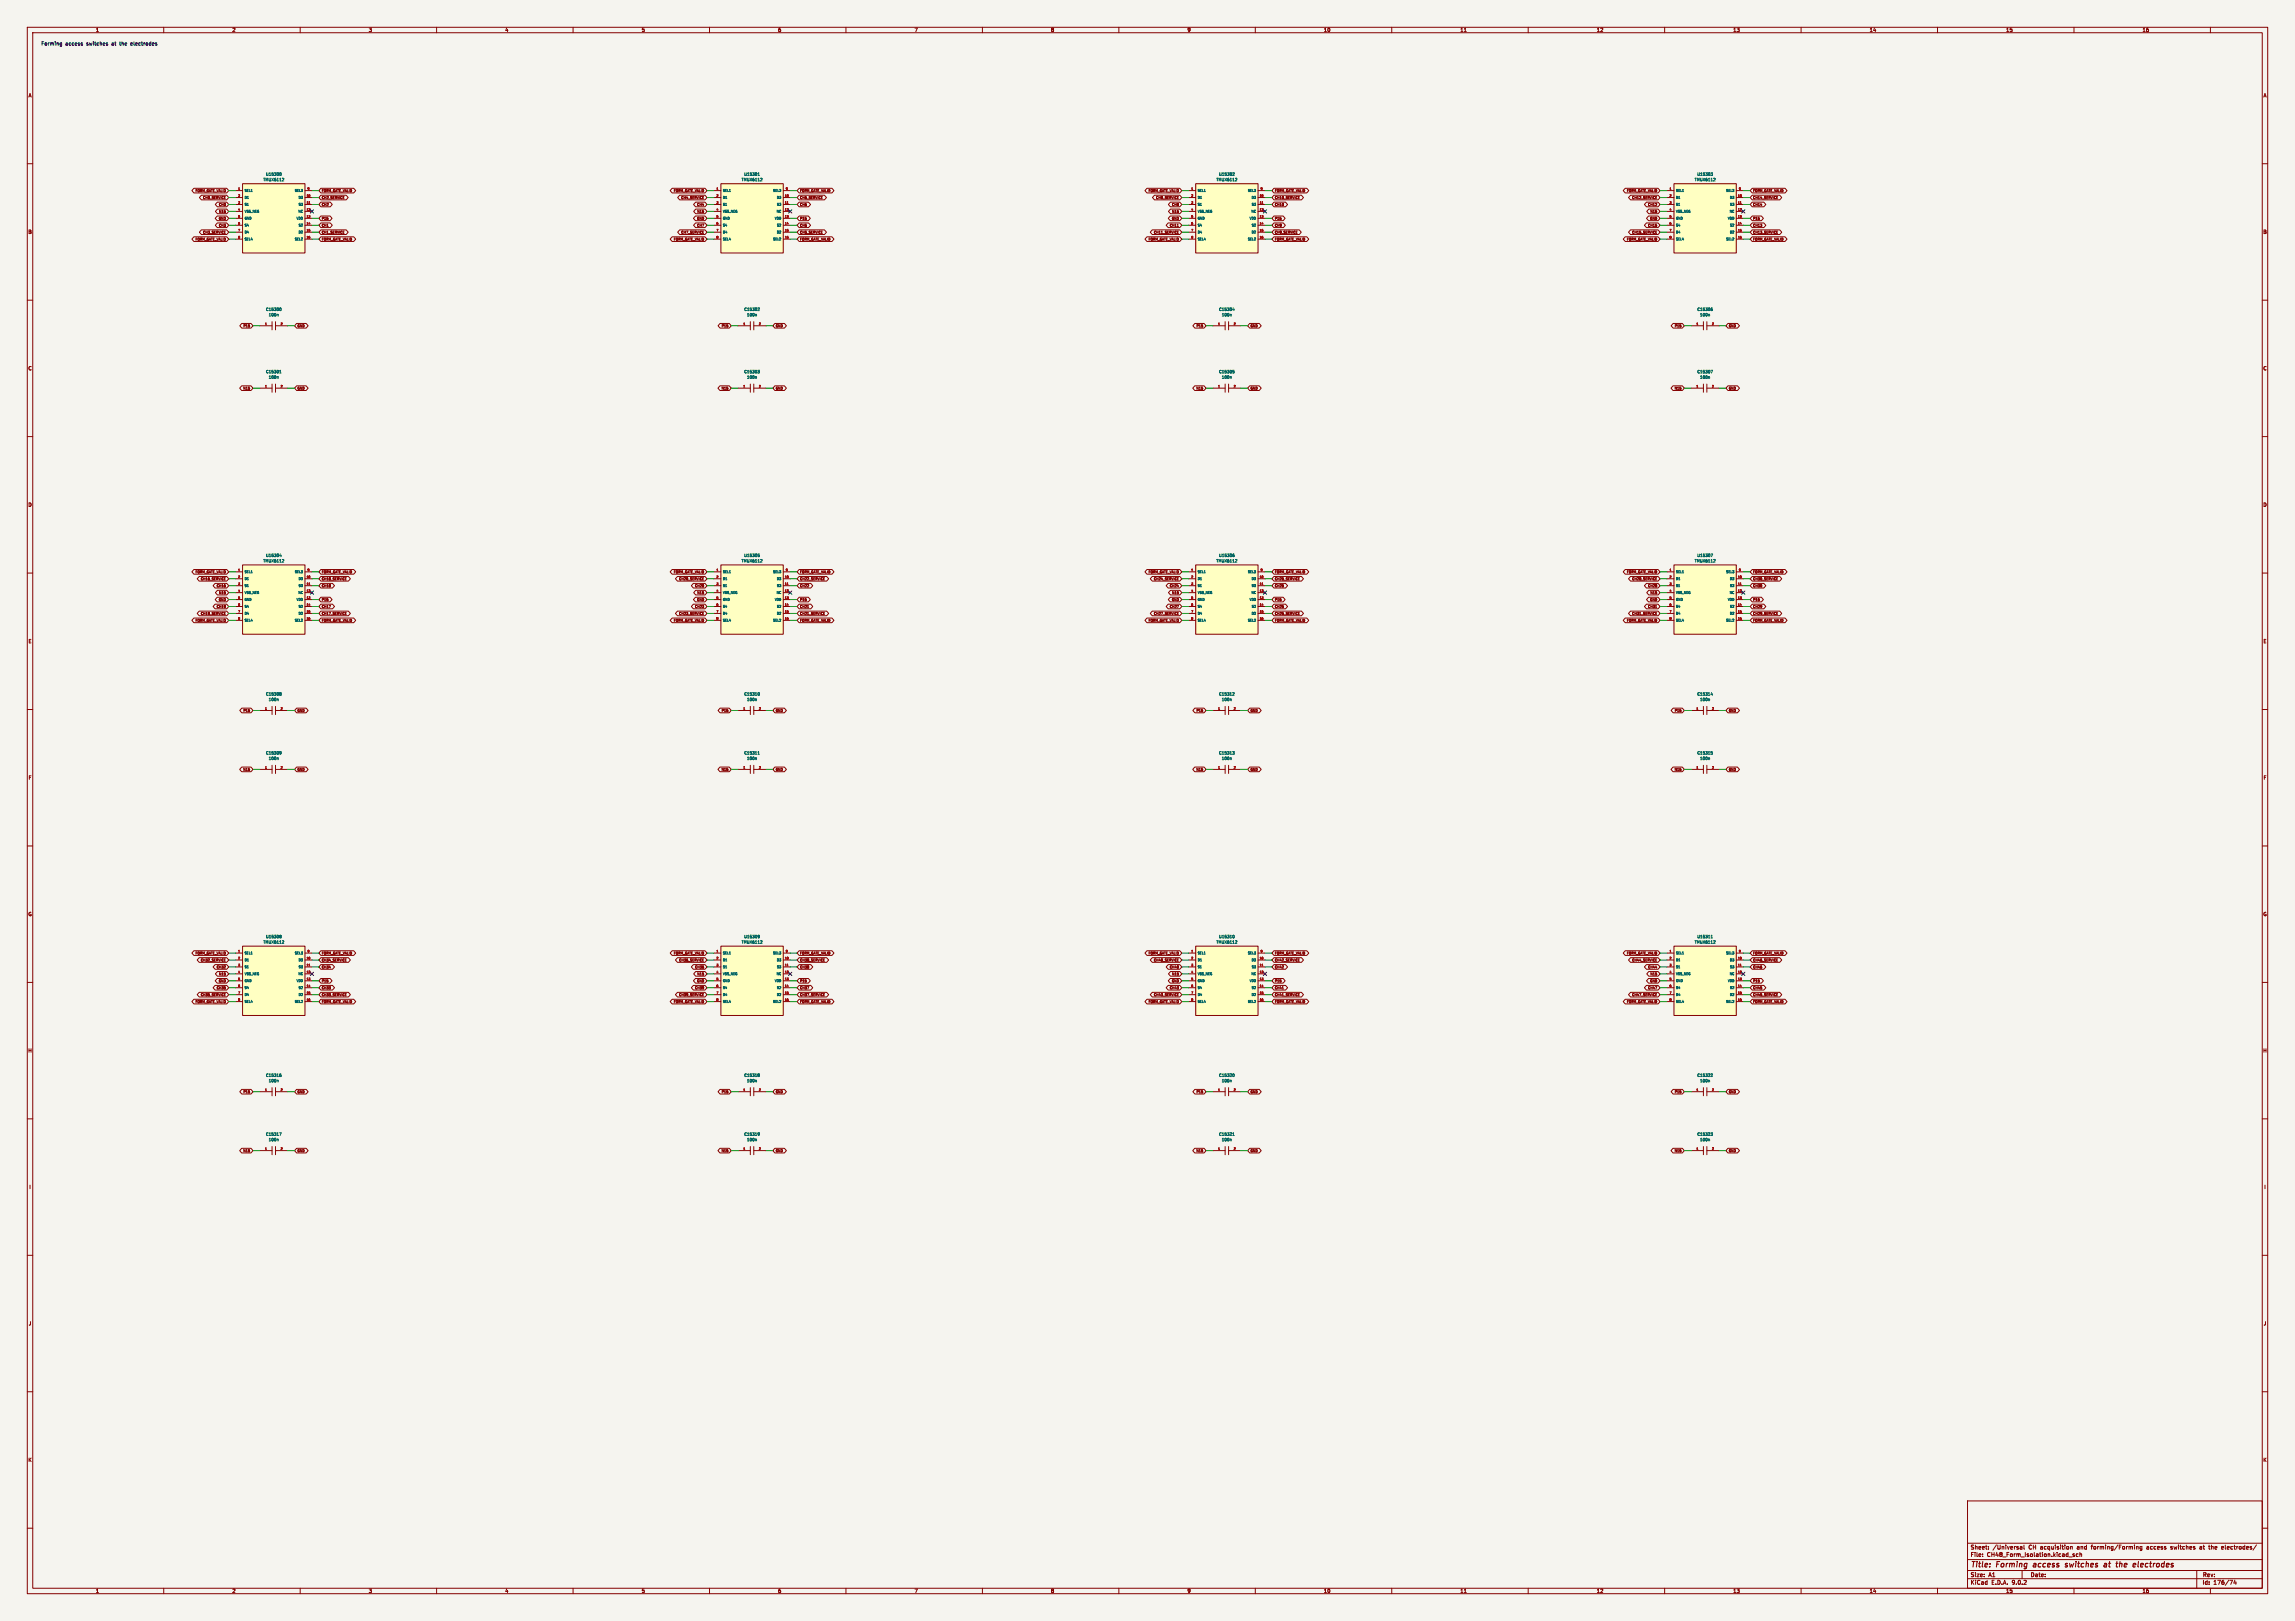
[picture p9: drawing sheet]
<svg xmlns="http://www.w3.org/2000/svg" width="841mm" height="594mm" viewBox="0 0 841 594" stroke-linecap="round" stroke-linejoin="round" font-family="sans-serif">
<defs><g id="words">
<g font-size="2.8" fill="#840000">
<text x="722" y="574.9">Title:</text>
<text x="731.7" y="574.9">Forming</text>
<text x="746" y="574.9">access</text>
<text x="758.5" y="574.9">switches</text>
<text x="773.5" y="574.9">at</text>
<text x="778.8" y="574.9">the</text>
<text x="785.7" y="574.9">electrodes</text>
</g>
<g font-size="2.1" fill="#840000">
<text x="722" y="568">Sheet:</text>
<text x="730.2" y="568">/Universal</text>
<text x="743.5" y="568">CH acquisition</text>
<text x="761.4" y="568">and</text>
<text x="766.8" y="568">forming/Forming</text>
<text x="787.2" y="568">access</text>
<text x="796.2" y="568">switches</text>
<text x="807" y="568">at</text>
<text x="810.5" y="568">the</text>
<text x="815.3" y="568">electrodes/</text>
<text x="722" y="570.7">File:</text>
<text x="728.1" y="570.7">CH48_Form_Isolation.kicad_sch</text>
<text x="722" y="580.9">KiCad</text>
<text x="722" y="578.1">Size:</text>
<text x="728.7" y="578.1">A1</text>
<text x="729.7" y="580.9">E.D.A.</text>
<text x="737.3" y="580.9">9.0.2</text>
<text x="744" y="578.1">Date:</text>
<text x="807" y="578.3">Rev:</text>
<text x="807" y="580.9">Id:</text>
<text x="811.1" y="580.9">176/74</text>
</g>
<g font-size="1.8" fill="#840000">
<text x="35" y="11.9">1</text>
<text x="85" y="11.9">2</text>
<text x="135" y="11.9">3</text>
<text x="185" y="11.9">4</text>
<text x="235" y="11.9">5</text>
<text x="285" y="11.9">6</text>
<text x="335" y="11.9">7</text>
<text x="385" y="11.9">8</text>
<text x="435" y="11.9">9</text>
<text x="485" y="11.9">10</text>
<text x="535" y="11.9">11</text>
<text x="585" y="11.9">12</text>
<text x="635" y="11.9">13</text>
<text x="685" y="11.9">14</text>
<text x="735" y="11.9">15</text>
<text x="785" y="11.9">16</text>
<text x="10.3" y="35.9">A</text>
<text x="829.3" y="35.9">A</text>
<text x="10.3" y="85.9">B</text>
<text x="829.2" y="85.9">B</text>
<text x="10.3" y="135.9">C</text>
<text x="829.2" y="135.9">C</text>
<text x="10.3" y="185.9">D</text>
<text x="829.2" y="185.9">D</text>
<text x="10.3" y="235.9">E</text>
<text x="829.3" y="235.9">E</text>
<text x="10.3" y="285.9">F</text>
<text x="829.3" y="285.9">F</text>
<text x="10.3" y="335.9">G</text>
<text x="829.2" y="335.9">G</text>
<text x="10.2" y="385.9">H</text>
<text x="829.2" y="385.9">H</text>
<text x="10.6" y="435.9">I</text>
<text x="829.6" y="435.9">I</text>
<text x="10.4" y="485.9">J</text>
<text x="829.4" y="485.9">J</text>
<text x="10.3" y="535.9">K</text>
<text x="829.2" y="535.9">K</text>
<text x="35" y="583.9">1</text>
<text x="85" y="583.9">2</text>
<text x="135" y="583.9">3</text>
<text x="185" y="583.9">4</text>
<text x="235" y="583.9">5</text>
<text x="285" y="583.9">6</text>
<text x="335" y="583.9">7</text>
<text x="385" y="583.9">8</text>
<text x="435" y="583.9">9</text>
<text x="485" y="583.9">10</text>
<text x="535" y="583.9">11</text>
<text x="585" y="583.9">12</text>
<text x="635" y="583.9">13</text>
<text x="685" y="583.9">14</text>
<text x="735" y="583.9">15</text>
<text x="785" y="583.9">16</text>
</g>
<g font-size="1.8" fill="#0000c2">
<text x="15" y="16.7">Forming</text>
<text x="24" y="16.7">access</text>
<text x="31.8" y="16.7">switches</text>
<text x="41.2" y="16.7">at</text>
<text x="44.3" y="16.7">the</text>
<text x="48.5" y="16.7">electrodes</text>
</g>
<g font-size="1.4" fill="#006464">
<text x="97.3" y="64.6">U15300</text>
<text x="272.6" y="64.6">U15301</text>
<text x="446.5" y="64.6">U15302</text>
<text x="621.8" y="64.6">U15303</text>
<text x="96.3" y="66.6">TMUX6112</text>
<text x="271.6" y="66.6">TMUX6112</text>
<text x="445.6" y="66.6">TMUX6112</text>
<text x="620.9" y="66.6">TMUX6112</text>
<text x="97.3" y="114.1">C15300</text>
<text x="98.3" y="116.1">100n</text>
<text x="272.6" y="114.1">C15302</text>
<text x="273.6" y="116.1">100n</text>
<text x="446.6" y="114.1">C15304</text>
<text x="447.6" y="116.1">100n</text>
<text x="621.8" y="114.1">C15306</text>
<text x="622.8" y="116.1">100n</text>
<text x="97.3" y="137">C15301</text>
<text x="272.6" y="137">C15303</text>
<text x="446.6" y="137">C15305</text>
<text x="621.8" y="137">C15307</text>
<text x="98.3" y="139">100n</text>
<text x="273.6" y="139">100n</text>
<text x="447.6" y="139">100n</text>
<text x="622.8" y="139">100n</text>
<text x="96.3" y="206.3">TMUX6112</text>
<text x="97.3" y="204.3">U15304</text>
<text x="271.6" y="206.3">TMUX6112</text>
<text x="272.6" y="204.3">U15305</text>
<text x="445.6" y="206.3">TMUX6112</text>
<text x="446.5" y="204.3">U15306</text>
<text x="620.9" y="206.3">TMUX6112</text>
<text x="621.8" y="204.3">U15307</text>
<text x="97.3" y="255.1">C15308</text>
<text x="98.3" y="257.1">100n</text>
<text x="272.6" y="255.1">C15310</text>
<text x="273.6" y="257.1">100n</text>
<text x="446.6" y="255.1">C15312</text>
<text x="447.6" y="257.1">100n</text>
<text x="621.8" y="255.1">C15314</text>
<text x="622.8" y="257.1">100n</text>
<text x="97.3" y="276.7">C15309</text>
<text x="98.3" y="278.7">100n</text>
<text x="272.6" y="276.7">C15311</text>
<text x="273.6" y="278.7">100n</text>
<text x="446.6" y="276.7">C15313</text>
<text x="447.6" y="278.7">100n</text>
<text x="621.8" y="276.7">C15315</text>
<text x="622.8" y="278.7">100n</text>
<text x="96.3" y="346">TMUX6112</text>
<text x="97.3" y="344">U15308</text>
<text x="271.6" y="346">TMUX6112</text>
<text x="272.6" y="344">U15309</text>
<text x="445.6" y="346">TMUX6112</text>
<text x="446.5" y="344">U15310</text>
<text x="620.9" y="346">TMUX6112</text>
<text x="621.8" y="344">U15311</text>
<text x="97.3" y="394.8">C15316</text>
<text x="272.6" y="394.8">C15318</text>
<text x="446.6" y="394.8">C15320</text>
<text x="621.8" y="394.8">C15322</text>
<text x="98.3" y="396.8">100n</text>
<text x="273.6" y="396.8">100n</text>
<text x="447.6" y="396.8">100n</text>
<text x="622.8" y="396.8">100n</text>
<text x="97.3" y="416.4">C15317</text>
<text x="98.3" y="418.4">100n</text>
<text x="272.6" y="416.4">C15319</text>
<text x="273.6" y="418.4">100n</text>
<text x="446.6" y="416.4">C15321</text>
<text x="447.6" y="418.4">100n</text>
<text x="621.8" y="416.4">C15323</text>
<text x="622.8" y="418.4">100n</text>
</g>
<g font-size="1.2" fill="#840000">
<text x="71.4" y="70.6">FORM_GATE_VALID</text>
<text x="117.8" y="70.6">FORM_GATE_VALID</text>
<text x="246.7" y="70.6">FORM_GATE_VALID</text>
<text x="293.1" y="70.6">FORM_GATE_VALID</text>
<text x="420.7" y="70.6">FORM_GATE_VALID</text>
<text x="467" y="70.6">FORM_GATE_VALID</text>
<text x="596" y="70.6">FORM_GATE_VALID</text>
<text x="642.3" y="70.6">FORM_GATE_VALID</text>
<text x="74.2" y="73.1">CH0_SERVICE</text>
<text x="80" y="75.6">CH0</text>
<text x="117.8" y="75.6">CH2</text>
<text x="117.8" y="73.1">CH2_SERVICE</text>
<text x="249.5" y="73.1">CH4_SERVICE</text>
<text x="255.3" y="75.6">CH4</text>
<text x="293.1" y="75.6">CH6</text>
<text x="293.1" y="73.1">CH6_SERVICE</text>
<text x="423.4" y="73.1">CH8_SERVICE</text>
<text x="429.3" y="75.6">CH8</text>
<text x="467" y="75.6">CH10</text>
<text x="467" y="73.1">CH10_SERVICE</text>
<text x="597.9" y="73.1">CH12_SERVICE</text>
<text x="603.7" y="75.6">CH12</text>
<text x="642.3" y="75.6">CH14</text>
<text x="642.3" y="73.1">CH14_SERVICE</text>
<text x="80" y="80.7">GND</text>
<text x="80" y="83.3">CH3</text>
<text x="80.1" y="78.2">N15</text>
<text x="117.8" y="83.3">CH1</text>
<text x="117.8" y="80.7">P15</text>
<text x="255.2" y="80.7">GND</text>
<text x="255.3" y="83.3">CH7</text>
<text x="255.3" y="78.2">N15</text>
<text x="293.1" y="80.7">P15</text>
<text x="293.1" y="83.3">CH5</text>
<text x="428.5" y="83.3">CH11</text>
<text x="429.2" y="80.7">GND</text>
<text x="429.3" y="78.2">N15</text>
<text x="467" y="83.3">CH9</text>
<text x="467" y="80.7">P15</text>
<text x="603.7" y="83.3">CH15</text>
<text x="604.5" y="80.7">GND</text>
<text x="604.6" y="78.2">N15</text>
<text x="642.3" y="83.3">CH13</text>
<text x="642.3" y="80.7">P15</text>
<text x="71.4" y="88.3">FORM_GATE_VALID</text>
<text x="74.2" y="85.8">CH3_SERVICE</text>
<text x="117.8" y="88.3">FORM_GATE_VALID</text>
<text x="117.8" y="85.8">CH1_SERVICE</text>
<text x="246.7" y="88.3">FORM_GATE_VALID</text>
<text x="249.5" y="85.8">CH7_SERVICE</text>
<text x="293.1" y="88.3">FORM_GATE_VALID</text>
<text x="293.1" y="85.8">CH5_SERVICE</text>
<text x="420.7" y="88.3">FORM_GATE_VALID</text>
<text x="422.6" y="85.8">CH11_SERVICE</text>
<text x="467" y="88.3">FORM_GATE_VALID</text>
<text x="467" y="85.8">CH9_SERVICE</text>
<text x="596" y="88.3">FORM_GATE_VALID</text>
<text x="597.9" y="85.8">CH15_SERVICE</text>
<text x="642.3" y="88.3">FORM_GATE_VALID</text>
<text x="642.3" y="85.8">CH13_SERVICE</text>
<text x="89" y="120.1">P15</text>
<text x="108.9" y="120.1">GND</text>
<text x="264.3" y="120.1">P15</text>
<text x="284.2" y="120.1">GND</text>
<text x="438.2" y="120.1">P15</text>
<text x="458.2" y="120.1">GND</text>
<text x="613.5" y="120.1">P15</text>
<text x="633.4" y="120.1">GND</text>
<text x="89" y="143">N15</text>
<text x="108.9" y="143">GND</text>
<text x="264.2" y="143">N15</text>
<text x="284.2" y="143">GND</text>
<text x="438.2" y="143">N15</text>
<text x="458.2" y="143">GND</text>
<text x="613.5" y="143">N15</text>
<text x="633.4" y="143">GND</text>
<text x="71.4" y="210.3">FORM_GATE_VALID</text>
<text x="73.4" y="212.8">CH16_SERVICE</text>
<text x="79.2" y="215.3">CH16</text>
<text x="117.8" y="210.3">FORM_GATE_VALID</text>
<text x="117.8" y="212.8">CH18_SERVICE</text>
<text x="117.8" y="215.3">CH18</text>
<text x="246.7" y="210.3">FORM_GATE_VALID</text>
<text x="248.6" y="212.8">CH20_SERVICE</text>
<text x="254.5" y="215.3">CH20</text>
<text x="293.1" y="215.3">CH22</text>
<text x="293.1" y="212.8">CH22_SERVICE</text>
<text x="293.1" y="210.3">FORM_GATE_VALID</text>
<text x="420.7" y="210.3">FORM_GATE_VALID</text>
<text x="422.6" y="212.8">CH24_SERVICE</text>
<text x="428.5" y="215.3">CH24</text>
<text x="467" y="210.3">FORM_GATE_VALID</text>
<text x="467" y="212.8">CH26_SERVICE</text>
<text x="467" y="215.3">CH26</text>
<text x="596" y="210.3">FORM_GATE_VALID</text>
<text x="597.9" y="212.8">CH28_SERVICE</text>
<text x="603.7" y="215.3">CH28</text>
<text x="642.3" y="210.3">FORM_GATE_VALID</text>
<text x="642.3" y="212.8">CH30_SERVICE</text>
<text x="642.3" y="215.3">CH30</text>
<text x="80" y="220.4">GND</text>
<text x="80.1" y="217.9">N15</text>
<text x="117.8" y="220.4">P15</text>
<text x="255.2" y="220.4">GND</text>
<text x="255.3" y="217.9">N15</text>
<text x="293.1" y="220.4">P15</text>
<text x="429.2" y="220.4">GND</text>
<text x="429.3" y="217.9">N15</text>
<text x="467" y="220.4">P15</text>
<text x="604.5" y="220.4">GND</text>
<text x="604.6" y="217.9">N15</text>
<text x="642.3" y="220.4">P15</text>
<text x="73.4" y="225.5">CH19_SERVICE</text>
<text x="79.2" y="223">CH19</text>
<text x="117.8" y="223">CH17</text>
<text x="117.8" y="225.5">CH17_SERVICE</text>
<text x="248.6" y="225.5">CH23_SERVICE</text>
<text x="254.5" y="223">CH23</text>
<text x="293.1" y="225.5">CH21_SERVICE</text>
<text x="293.1" y="223">CH21</text>
<text x="422.6" y="225.5">CH27_SERVICE</text>
<text x="428.5" y="223">CH27</text>
<text x="467" y="223">CH25</text>
<text x="467" y="225.5">CH25_SERVICE</text>
<text x="597.9" y="225.5">CH31_SERVICE</text>
<text x="603.7" y="223">CH31</text>
<text x="642.3" y="225.5">CH29_SERVICE</text>
<text x="642.3" y="223">CH29</text>
<text x="71.4" y="228">FORM_GATE_VALID</text>
<text x="117.8" y="228">FORM_GATE_VALID</text>
<text x="246.7" y="228">FORM_GATE_VALID</text>
<text x="293.1" y="228">FORM_GATE_VALID</text>
<text x="420.7" y="228">FORM_GATE_VALID</text>
<text x="467" y="228">FORM_GATE_VALID</text>
<text x="596" y="228">FORM_GATE_VALID</text>
<text x="642.3" y="228">FORM_GATE_VALID</text>
<text x="89" y="261.1">P15</text>
<text x="108.9" y="261.1">GND</text>
<text x="264.3" y="261.1">P15</text>
<text x="284.2" y="261.1">GND</text>
<text x="438.2" y="261.1">P15</text>
<text x="458.2" y="261.1">GND</text>
<text x="613.5" y="261.1">P15</text>
<text x="633.4" y="261.1">GND</text>
<text x="89" y="282.7">N15</text>
<text x="108.9" y="282.7">GND</text>
<text x="264.2" y="282.7">N15</text>
<text x="284.2" y="282.7">GND</text>
<text x="438.2" y="282.7">N15</text>
<text x="458.2" y="282.7">GND</text>
<text x="613.5" y="282.7">N15</text>
<text x="633.4" y="282.7">GND</text>
<text x="71.4" y="350">FORM_GATE_VALID</text>
<text x="73.4" y="352.5">CH32_SERVICE</text>
<text x="117.8" y="352.5">CH34_SERVICE</text>
<text x="117.8" y="350">FORM_GATE_VALID</text>
<text x="246.7" y="350">FORM_GATE_VALID</text>
<text x="248.6" y="352.5">CH36_SERVICE</text>
<text x="293.1" y="352.5">CH38_SERVICE</text>
<text x="293.1" y="350">FORM_GATE_VALID</text>
<text x="420.7" y="350">FORM_GATE_VALID</text>
<text x="422.6" y="352.5">CH40_SERVICE</text>
<text x="467" y="350">FORM_GATE_VALID</text>
<text x="467" y="352.5">CH42_SERVICE</text>
<text x="596" y="350">FORM_GATE_VALID</text>
<text x="597.9" y="352.5">CH44_SERVICE</text>
<text x="642.3" y="352.5">CH46_SERVICE</text>
<text x="642.3" y="350">FORM_GATE_VALID</text>
<text x="79.2" y="355">CH32</text>
<text x="80.1" y="357.6">N15</text>
<text x="117.8" y="355">CH34</text>
<text x="254.5" y="355">CH36</text>
<text x="255.3" y="357.6">N15</text>
<text x="293.1" y="355">CH38</text>
<text x="428.5" y="355">CH40</text>
<text x="429.3" y="357.6">N15</text>
<text x="467" y="355">CH42</text>
<text x="603.7" y="355">CH44</text>
<text x="604.6" y="357.6">N15</text>
<text x="642.3" y="355">CH46</text>
<text x="73.4" y="365.2">CH35_SERVICE</text>
<text x="79.2" y="362.7">CH35</text>
<text x="80" y="360.1">GND</text>
<text x="117.8" y="360.1">P15</text>
<text x="117.8" y="362.7">CH33</text>
<text x="117.8" y="365.2">CH33_SERVICE</text>
<text x="248.6" y="365.2">CH39_SERVICE</text>
<text x="254.5" y="362.7">CH39</text>
<text x="255.2" y="360.1">GND</text>
<text x="293.1" y="365.2">CH37_SERVICE</text>
<text x="293.1" y="362.7">CH37</text>
<text x="293.1" y="360.1">P15</text>
<text x="422.6" y="365.2">CH43_SERVICE</text>
<text x="428.5" y="362.7">CH43</text>
<text x="429.2" y="360.1">GND</text>
<text x="467" y="365.2">CH41_SERVICE</text>
<text x="467" y="362.7">CH41</text>
<text x="467" y="360.1">P15</text>
<text x="597.9" y="365.2">CH47_SERVICE</text>
<text x="603.7" y="362.7">CH47</text>
<text x="604.5" y="360.1">GND</text>
<text x="642.3" y="365.2">CH45_SERVICE</text>
<text x="642.3" y="362.7">CH45</text>
<text x="642.3" y="360.1">P15</text>
<text x="71.4" y="367.7">FORM_GATE_VALID</text>
<text x="117.8" y="367.7">FORM_GATE_VALID</text>
<text x="246.7" y="367.7">FORM_GATE_VALID</text>
<text x="293.1" y="367.7">FORM_GATE_VALID</text>
<text x="420.7" y="367.7">FORM_GATE_VALID</text>
<text x="467" y="367.7">FORM_GATE_VALID</text>
<text x="596" y="367.7">FORM_GATE_VALID</text>
<text x="642.3" y="367.7">FORM_GATE_VALID</text>
<text x="89" y="400.8">P15</text>
<text x="108.9" y="400.8">GND</text>
<text x="264.3" y="400.8">P15</text>
<text x="284.2" y="400.8">GND</text>
<text x="438.2" y="400.8">P15</text>
<text x="458.2" y="400.8">GND</text>
<text x="613.5" y="400.8">P15</text>
<text x="633.4" y="400.8">GND</text>
<text x="89" y="422.4">N15</text>
<text x="108.9" y="422.4">GND</text>
<text x="264.2" y="422.4">N15</text>
<text x="284.2" y="422.4">GND</text>
<text x="438.2" y="422.4">N15</text>
<text x="458.2" y="422.4">GND</text>
<text x="613.5" y="422.4">N15</text>
<text x="633.4" y="422.4">GND</text>
</g>
<g font-size="1.1" fill="#006464">
<text x="89.5" y="70.5">SEL1</text>
<text x="107.8" y="70.5">SEL3</text>
<text x="264.8" y="70.5">SEL1</text>
<text x="283.1" y="70.5">SEL3</text>
<text x="438.8" y="70.5">SEL1</text>
<text x="457.1" y="70.5">SEL3</text>
<text x="614.1" y="70.5">SEL1</text>
<text x="632.4" y="70.5">SEL3</text>
<text x="89.5" y="73">D1</text>
<text x="89.5" y="75.6">S1</text>
<text x="109.2" y="73">D3</text>
<text x="109.3" y="75.6">S3</text>
<text x="264.8" y="73">D1</text>
<text x="264.8" y="75.6">S1</text>
<text x="284.5" y="73">D3</text>
<text x="284.5" y="75.6">S3</text>
<text x="438.8" y="73">D1</text>
<text x="438.8" y="75.6">S1</text>
<text x="458.5" y="73">D3</text>
<text x="458.5" y="75.6">S3</text>
<text x="614.1" y="73">D1</text>
<text x="614.1" y="75.6">S1</text>
<text x="633.7" y="73">D3</text>
<text x="633.8" y="75.6">S3</text>
<text x="89.5" y="78.1">VSS_NEG</text>
<text x="89.5" y="80.6">GND</text>
<text x="89.5" y="83.2">S4</text>
<text x="108.5" y="80.6">VDD</text>
<text x="109.1" y="78.1">NC</text>
<text x="109.3" y="83.2">S2</text>
<text x="264.8" y="78.1">VSS_NEG</text>
<text x="264.8" y="80.6">GND</text>
<text x="264.8" y="83.2">S4</text>
<text x="283.7" y="80.6">VDD</text>
<text x="284.4" y="78.1">NC</text>
<text x="284.5" y="83.2">S2</text>
<text x="438.8" y="78.1">VSS_NEG</text>
<text x="438.8" y="80.6">GND</text>
<text x="438.8" y="83.2">S4</text>
<text x="457.7" y="80.6">VDD</text>
<text x="458.4" y="78.1">NC</text>
<text x="458.5" y="83.2">S2</text>
<text x="614.1" y="78.1">VSS_NEG</text>
<text x="614.1" y="80.6">GND</text>
<text x="614.1" y="83.2">S4</text>
<text x="633" y="80.6">VDD</text>
<text x="633.6" y="78.1">NC</text>
<text x="633.8" y="83.2">S2</text>
<text x="89.5" y="85.7">D4</text>
<text x="89.5" y="88.3">SEL4</text>
<text x="107.8" y="88.3">SEL2</text>
<text x="109.2" y="85.7">D2</text>
<text x="264.8" y="85.7">D4</text>
<text x="264.8" y="88.3">SEL4</text>
<text x="283.1" y="88.3">SEL2</text>
<text x="284.5" y="85.7">D2</text>
<text x="438.8" y="85.7">D4</text>
<text x="438.8" y="88.3">SEL4</text>
<text x="457.1" y="88.3">SEL2</text>
<text x="458.5" y="85.7">D2</text>
<text x="614.1" y="85.7">D4</text>
<text x="614.1" y="88.3">SEL4</text>
<text x="632.4" y="88.3">SEL2</text>
<text x="633.7" y="85.7">D2</text>
<text x="89.5" y="210.2">SEL1</text>
<text x="89.5" y="212.7">D1</text>
<text x="89.5" y="215.3">S1</text>
<text x="107.8" y="210.2">SEL3</text>
<text x="109.2" y="212.7">D3</text>
<text x="109.3" y="215.3">S3</text>
<text x="264.8" y="210.2">SEL1</text>
<text x="264.8" y="212.7">D1</text>
<text x="264.8" y="215.3">S1</text>
<text x="283.1" y="210.2">SEL3</text>
<text x="284.5" y="212.7">D3</text>
<text x="284.5" y="215.3">S3</text>
<text x="438.8" y="210.2">SEL1</text>
<text x="438.8" y="212.7">D1</text>
<text x="438.8" y="215.3">S1</text>
<text x="457.1" y="210.2">SEL3</text>
<text x="458.5" y="212.7">D3</text>
<text x="458.5" y="215.3">S3</text>
<text x="614.1" y="210.2">SEL1</text>
<text x="614.1" y="212.7">D1</text>
<text x="614.1" y="215.3">S1</text>
<text x="632.4" y="210.2">SEL3</text>
<text x="633.7" y="212.7">D3</text>
<text x="633.8" y="215.3">S3</text>
<text x="89.5" y="217.8">VSS_NEG</text>
<text x="89.5" y="220.3">GND</text>
<text x="108.5" y="220.3">VDD</text>
<text x="109.1" y="217.8">NC</text>
<text x="264.8" y="217.8">VSS_NEG</text>
<text x="264.8" y="220.3">GND</text>
<text x="283.7" y="220.3">VDD</text>
<text x="284.4" y="217.8">NC</text>
<text x="438.8" y="217.8">VSS_NEG</text>
<text x="438.8" y="220.3">GND</text>
<text x="457.7" y="220.3">VDD</text>
<text x="458.4" y="217.8">NC</text>
<text x="614.1" y="217.8">VSS_NEG</text>
<text x="614.1" y="220.3">GND</text>
<text x="633" y="220.3">VDD</text>
<text x="633.6" y="217.8">NC</text>
<text x="89.5" y="222.9">S4</text>
<text x="89.5" y="225.4">D4</text>
<text x="89.5" y="228">SEL4</text>
<text x="107.8" y="228">SEL2</text>
<text x="109.2" y="225.4">D2</text>
<text x="109.3" y="222.9">S2</text>
<text x="264.8" y="222.9">S4</text>
<text x="264.8" y="225.4">D4</text>
<text x="264.8" y="228">SEL4</text>
<text x="283.1" y="228">SEL2</text>
<text x="284.5" y="225.4">D2</text>
<text x="284.5" y="222.9">S2</text>
<text x="438.8" y="222.9">S4</text>
<text x="438.8" y="225.4">D4</text>
<text x="438.8" y="228">SEL4</text>
<text x="457.1" y="228">SEL2</text>
<text x="458.5" y="225.4">D2</text>
<text x="458.5" y="222.9">S2</text>
<text x="614.1" y="222.9">S4</text>
<text x="614.1" y="225.4">D4</text>
<text x="614.1" y="228">SEL4</text>
<text x="632.4" y="228">SEL2</text>
<text x="633.7" y="225.4">D2</text>
<text x="633.8" y="222.9">S2</text>
<text x="89.5" y="349.9">SEL1</text>
<text x="89.5" y="352.4">D1</text>
<text x="107.8" y="349.9">SEL3</text>
<text x="109.2" y="352.4">D3</text>
<text x="264.8" y="349.9">SEL1</text>
<text x="264.8" y="352.4">D1</text>
<text x="283.1" y="349.9">SEL3</text>
<text x="284.5" y="352.4">D3</text>
<text x="438.8" y="349.9">SEL1</text>
<text x="438.8" y="352.4">D1</text>
<text x="457.1" y="349.9">SEL3</text>
<text x="458.5" y="352.4">D3</text>
<text x="614.1" y="349.9">SEL1</text>
<text x="614.1" y="352.4">D1</text>
<text x="632.4" y="349.9">SEL3</text>
<text x="633.7" y="352.4">D3</text>
<text x="89.5" y="355">S1</text>
<text x="89.5" y="357.5">VSS_NEG</text>
<text x="109.1" y="357.5">NC</text>
<text x="109.3" y="355">S3</text>
<text x="264.8" y="355">S1</text>
<text x="264.8" y="357.5">VSS_NEG</text>
<text x="284.4" y="357.5">NC</text>
<text x="284.5" y="355">S3</text>
<text x="438.8" y="355">S1</text>
<text x="438.8" y="357.5">VSS_NEG</text>
<text x="458.4" y="357.5">NC</text>
<text x="458.5" y="355">S3</text>
<text x="614.1" y="355">S1</text>
<text x="614.1" y="357.5">VSS_NEG</text>
<text x="633.6" y="357.5">NC</text>
<text x="633.8" y="355">S3</text>
<text x="89.5" y="360">GND</text>
<text x="89.5" y="362.6">S4</text>
<text x="89.5" y="365.1">D4</text>
<text x="108.5" y="360">VDD</text>
<text x="109.2" y="365.1">D2</text>
<text x="109.3" y="362.6">S2</text>
<text x="264.8" y="360">GND</text>
<text x="264.8" y="362.6">S4</text>
<text x="264.8" y="365.1">D4</text>
<text x="283.7" y="360">VDD</text>
<text x="284.5" y="365.1">D2</text>
<text x="284.5" y="362.6">S2</text>
<text x="438.8" y="360">GND</text>
<text x="438.8" y="362.6">S4</text>
<text x="438.8" y="365.1">D4</text>
<text x="457.7" y="360">VDD</text>
<text x="458.5" y="365.1">D2</text>
<text x="458.5" y="362.6">S2</text>
<text x="614.1" y="360">GND</text>
<text x="614.1" y="362.6">S4</text>
<text x="614.1" y="365.1">D4</text>
<text x="633" y="360">VDD</text>
<text x="633.7" y="365.1">D2</text>
<text x="633.8" y="362.6">S2</text>
<text x="89.5" y="367.7">SEL4</text>
<text x="107.8" y="367.7">SEL2</text>
<text x="264.8" y="367.7">SEL4</text>
<text x="283.1" y="367.7">SEL2</text>
<text x="438.8" y="367.7">SEL4</text>
<text x="457.1" y="367.7">SEL2</text>
<text x="614.1" y="367.7">SEL4</text>
<text x="632.4" y="367.7">SEL2</text>
</g>
<g font-size="1" fill="#a90000">
<text x="87.1" y="69.6">1</text>
<text x="112.5" y="69.6">9</text>
<text x="262.4" y="69.6">1</text>
<text x="287.8" y="69.6">9</text>
<text x="436.4" y="69.6">1</text>
<text x="461.8" y="69.6">9</text>
<text x="611.6" y="69.6">1</text>
<text x="637" y="69.6">9</text>
<text x="87.1" y="72.1">2</text>
<text x="87.1" y="74.7">3</text>
<text x="87.1" y="77.2">4</text>
<text x="112.2" y="72.1">10</text>
<text x="112.2" y="74.7">11</text>
<text x="112.2" y="77.2">12</text>
<text x="262.4" y="72.1">2</text>
<text x="262.4" y="74.7">3</text>
<text x="262.4" y="77.2">4</text>
<text x="287.5" y="72.1">10</text>
<text x="287.5" y="74.7">11</text>
<text x="287.5" y="77.2">12</text>
<text x="436.4" y="72.1">2</text>
<text x="436.4" y="74.7">3</text>
<text x="436.4" y="77.2">4</text>
<text x="461.5" y="72.1">10</text>
<text x="461.5" y="74.7">11</text>
<text x="461.5" y="77.2">12</text>
<text x="611.6" y="72.1">2</text>
<text x="611.6" y="74.7">3</text>
<text x="611.6" y="77.2">4</text>
<text x="636.7" y="72.1">10</text>
<text x="636.7" y="74.7">11</text>
<text x="636.7" y="77.2">12</text>
<text x="87.1" y="79.8">5</text>
<text x="87.1" y="82.3">6</text>
<text x="112.2" y="79.8">13</text>
<text x="112.2" y="82.3">14</text>
<text x="262.4" y="79.8">5</text>
<text x="262.4" y="82.3">6</text>
<text x="287.5" y="79.8">13</text>
<text x="287.5" y="82.3">14</text>
<text x="436.4" y="79.8">5</text>
<text x="436.4" y="82.3">6</text>
<text x="461.5" y="79.8">13</text>
<text x="461.5" y="82.3">14</text>
<text x="611.6" y="79.8">5</text>
<text x="611.6" y="82.3">6</text>
<text x="636.7" y="79.8">13</text>
<text x="636.7" y="82.3">14</text>
<text x="87.1" y="84.8">7</text>
<text x="87.1" y="87.4">8</text>
<text x="112.2" y="84.8">15</text>
<text x="112.2" y="87.4">16</text>
<text x="262.4" y="84.8">7</text>
<text x="262.4" y="87.4">8</text>
<text x="287.5" y="84.8">15</text>
<text x="287.5" y="87.4">16</text>
<text x="436.4" y="84.8">7</text>
<text x="436.4" y="87.4">8</text>
<text x="461.5" y="84.8">15</text>
<text x="461.5" y="87.4">16</text>
<text x="611.6" y="84.8">7</text>
<text x="611.6" y="87.4">8</text>
<text x="636.7" y="84.8">15</text>
<text x="636.7" y="87.4">16</text>
<text x="97" y="119.1">1</text>
<text x="102.7" y="119.1">2</text>
<text x="272.2" y="119.1">1</text>
<text x="278" y="119.1">2</text>
<text x="446.2" y="119.1">1</text>
<text x="451.9" y="119.1">2</text>
<text x="621.5" y="119.1">1</text>
<text x="627.2" y="119.1">2</text>
<text x="97" y="142">1</text>
<text x="102.7" y="142">2</text>
<text x="272.2" y="142">1</text>
<text x="278" y="142">2</text>
<text x="446.2" y="142">1</text>
<text x="451.9" y="142">2</text>
<text x="621.5" y="142">1</text>
<text x="627.2" y="142">2</text>
<text x="87.1" y="209.3">1</text>
<text x="112.5" y="209.3">9</text>
<text x="262.4" y="209.3">1</text>
<text x="287.8" y="209.3">9</text>
<text x="436.4" y="209.3">1</text>
<text x="461.8" y="209.3">9</text>
<text x="611.6" y="209.3">1</text>
<text x="637" y="209.3">9</text>
<text x="87.1" y="211.8">2</text>
<text x="87.1" y="214.4">3</text>
<text x="112.2" y="211.8">10</text>
<text x="112.2" y="214.4">11</text>
<text x="262.4" y="211.8">2</text>
<text x="262.4" y="214.4">3</text>
<text x="287.5" y="211.8">10</text>
<text x="287.5" y="214.4">11</text>
<text x="436.4" y="211.8">2</text>
<text x="436.4" y="214.4">3</text>
<text x="461.5" y="211.8">10</text>
<text x="461.5" y="214.4">11</text>
<text x="611.6" y="211.8">2</text>
<text x="611.6" y="214.4">3</text>
<text x="636.7" y="211.8">10</text>
<text x="636.7" y="214.4">11</text>
<text x="87.1" y="216.9">4</text>
<text x="87.1" y="219.5">5</text>
<text x="87.1" y="222">6</text>
<text x="112.2" y="216.9">12</text>
<text x="112.2" y="219.5">13</text>
<text x="112.2" y="222">14</text>
<text x="262.4" y="216.9">4</text>
<text x="262.4" y="219.5">5</text>
<text x="262.4" y="222">6</text>
<text x="287.5" y="216.9">12</text>
<text x="287.5" y="219.5">13</text>
<text x="287.5" y="222">14</text>
<text x="436.4" y="216.9">4</text>
<text x="436.4" y="219.5">5</text>
<text x="436.4" y="222">6</text>
<text x="461.5" y="216.9">12</text>
<text x="461.5" y="219.5">13</text>
<text x="461.5" y="222">14</text>
<text x="611.6" y="216.9">4</text>
<text x="611.6" y="219.5">5</text>
<text x="611.6" y="222">6</text>
<text x="636.7" y="216.9">12</text>
<text x="636.7" y="219.5">13</text>
<text x="636.7" y="222">14</text>
<text x="87.1" y="224.5">7</text>
<text x="87.1" y="227.1">8</text>
<text x="112.2" y="224.5">15</text>
<text x="112.2" y="227.1">16</text>
<text x="262.4" y="224.5">7</text>
<text x="262.4" y="227.1">8</text>
<text x="287.5" y="224.5">15</text>
<text x="287.5" y="227.1">16</text>
<text x="436.4" y="224.5">7</text>
<text x="436.4" y="227.1">8</text>
<text x="461.5" y="224.5">15</text>
<text x="461.5" y="227.1">16</text>
<text x="611.6" y="224.5">7</text>
<text x="611.6" y="227.1">8</text>
<text x="636.7" y="224.5">15</text>
<text x="636.7" y="227.1">16</text>
<text x="97" y="260.1">1</text>
<text x="102.7" y="260.1">2</text>
<text x="272.2" y="260.1">1</text>
<text x="278" y="260.1">2</text>
<text x="446.2" y="260.1">1</text>
<text x="451.9" y="260.1">2</text>
<text x="621.5" y="260.1">1</text>
<text x="627.2" y="260.1">2</text>
<text x="97" y="281.7">1</text>
<text x="102.7" y="281.7">2</text>
<text x="272.2" y="281.7">1</text>
<text x="278" y="281.7">2</text>
<text x="446.2" y="281.7">1</text>
<text x="451.9" y="281.7">2</text>
<text x="621.5" y="281.7">1</text>
<text x="627.2" y="281.7">2</text>
<text x="87.1" y="349">1</text>
<text x="87.1" y="351.5">2</text>
<text x="112.2" y="351.5">10</text>
<text x="112.5" y="349">9</text>
<text x="262.4" y="349">1</text>
<text x="262.4" y="351.5">2</text>
<text x="287.5" y="351.5">10</text>
<text x="287.8" y="349">9</text>
<text x="436.4" y="349">1</text>
<text x="436.4" y="351.5">2</text>
<text x="461.5" y="351.5">10</text>
<text x="461.8" y="349">9</text>
<text x="611.6" y="349">1</text>
<text x="611.6" y="351.5">2</text>
<text x="636.7" y="351.5">10</text>
<text x="637" y="349">9</text>
<text x="87.1" y="354.1">3</text>
<text x="87.1" y="356.6">4</text>
<text x="87.1" y="359.2">5</text>
<text x="112.2" y="354.1">11</text>
<text x="112.2" y="356.6">12</text>
<text x="112.2" y="359.2">13</text>
<text x="262.4" y="354.1">3</text>
<text x="262.4" y="356.6">4</text>
<text x="262.4" y="359.2">5</text>
<text x="287.5" y="354.1">11</text>
<text x="287.5" y="356.6">12</text>
<text x="287.5" y="359.2">13</text>
<text x="436.4" y="354.1">3</text>
<text x="436.4" y="356.6">4</text>
<text x="436.4" y="359.2">5</text>
<text x="461.5" y="354.1">11</text>
<text x="461.5" y="356.6">12</text>
<text x="461.5" y="359.2">13</text>
<text x="611.6" y="354.1">3</text>
<text x="611.6" y="356.6">4</text>
<text x="611.6" y="359.2">5</text>
<text x="636.7" y="354.1">11</text>
<text x="636.7" y="356.6">12</text>
<text x="636.7" y="359.2">13</text>
<text x="87.1" y="361.7">6</text>
<text x="87.1" y="364.2">7</text>
<text x="112.2" y="361.7">14</text>
<text x="112.2" y="364.2">15</text>
<text x="262.4" y="361.7">6</text>
<text x="262.4" y="364.2">7</text>
<text x="287.5" y="361.7">14</text>
<text x="287.5" y="364.2">15</text>
<text x="436.4" y="361.7">6</text>
<text x="436.4" y="364.2">7</text>
<text x="461.5" y="361.7">14</text>
<text x="461.5" y="364.2">15</text>
<text x="611.6" y="361.7">6</text>
<text x="611.6" y="364.2">7</text>
<text x="636.7" y="361.7">14</text>
<text x="636.7" y="364.2">15</text>
<text x="87.1" y="366.8">8</text>
<text x="112.2" y="366.8">16</text>
<text x="262.4" y="366.8">8</text>
<text x="287.5" y="366.8">16</text>
<text x="436.4" y="366.8">8</text>
<text x="461.5" y="366.8">16</text>
<text x="611.6" y="366.8">8</text>
<text x="636.7" y="366.8">16</text>
<text x="97" y="399.8">1</text>
<text x="102.7" y="399.8">2</text>
<text x="272.2" y="399.8">1</text>
<text x="278" y="399.8">2</text>
<text x="446.2" y="399.8">1</text>
<text x="451.9" y="399.8">2</text>
<text x="621.5" y="399.8">1</text>
<text x="627.2" y="399.8">2</text>
<text x="97" y="421.4">1</text>
<text x="102.7" y="421.4">2</text>
<text x="272.2" y="421.4">1</text>
<text x="278" y="421.4">2</text>
<text x="446.2" y="421.4">1</text>
<text x="451.9" y="421.4">2</text>
<text x="621.5" y="421.4">1</text>
<text x="627.2" y="421.4">2</text>
</g>
</g></defs>
<path d="M0 0h841v594h-841z" fill="#f5f4ef" stroke="#f5f4ef" stroke-width=".37"/>
<g fill="none" stroke="#840000" stroke-width=".37">
<path d="M10 10h821v574h-821zM12 12h817v570h-817zM60 10v2M110 10v2M160 10v2M210 10v2M260 10v2M310 10v2M360 10v2M410 10v2M460 10v2M510 10v2"/>
<path d="M536.6 11.6h.7M560 10v2M610 10v2M660 10v2M710 10v2M760 10v2M810 10v2M10 60h2M829 60h2M10 110h2M619.8 119.4h4.4M624.2 117.9v3"/>
<path d="M625.5 117.9v3M625.5 119.4h4.4M829 110h2M10 160h2M95.2 142.2h4.5M99.7 140.7v3M101 140.7v3M101 142.2h4.4M829 160h2M10 210h2M829 210h2M10 260h2"/>
<path d="M829 260h2M10 310h2M829 310h2M10 360h2M829 360h2M10 410h2M829 410h2M10 460h2M829 460h2M10 510h2M829 510h2M10 560h2"/>
<path d="M721 550h108v32h-108zM829 560h2M721 578.5h108M721 575.5h108M721 571.5h108M721 565.5h108M726.5 570.2h.1M726.5 570.2v.1M726.5 569.5v.1M728.7 567.5v.2M728.7 566.8v.1M740.3 566.8h.6l.1 .9"/>
<path d="M741 567l-.8 .3 .3 .4 .5-.1M741 575.5v3M741.7 566.2l.2 1.5M758.2 570.5h1.1M758.7 566.8h.6l.1 .9M758.7 566.7v1M759.6 569.7l.6 .4-.2 .3-.4-.1M759.6 569.6v.1M760.2 569.5l-.6 .1M760.9 570.2l.1 .1M761 570.3h.5M761.5 569.5h-.6v.7"/>
<path d="M762.2 569.5h.5l.1 .9M762.2 568.9v1.5M782.9 566.7v1M783 566.8h.5v.9M783 566.8h-.1M784.9 566.8l-.4-.1-.3 .3 .1 .6h.6M784.9 566.7v1.2l-.7 .2M795.5 567.6l.1 .1M795.5 566.8v.3M805 575.5v6.5M806.6 566.7l-.4 .1M806.7 567.1l-.6 .2 .1 .3 .5 .1"/>
<path d="M809.3 566.7h.6M809.5 566.2v1.3l.4 .2M814.7 566.8l-.6 .1 .1 .7h.5M814.8 567l-.7 .2M819 579l-.4 1.1h.9M819.3 579.6v1M826.9 566.1l-1.3 1.9M60 582v2M110 582v2M160 582v2M210 582v2M260 582v2"/>
<path d="M310 582v2M360 582v2M410 582v2M460 582v2M510 582v2M536.6 583.6h.7M560 582v2M610 582v2M660 582v2M710 582v2M760 582v2M810 582v2"/>
</g>
<path d="M745.2 573.5l-.2 .4 .3 .3M757.6 573l-.4-.1-.4 .4 .8 .3-.1 .5h-.8M771.2 573h.7v1.2M771.9 574.1l-.7 .1M772 573.4h-.7M777.1 572.9l.5 .3-.1 1M785.2 572.9l-.6 .1-.2 .9 .6 .3M785.4 573.4l-1 .1" fill="none" stroke="#840000" stroke-width=".4"/>
<path d="M621.8 119h.4M97.3 141.9h.4" fill="none" stroke="#a90000" stroke-width=".37"/>
<path d="M626.2 115.2l.3 .1v.5M627.1 113.8h.3M627.1 113.3h.4v.4M627.4 112.8l-.3 .1M627.5 113.7l-.1 .1M101.7 138l.3 .2v.5M102.4 136.7h.6M102.4 136l.3-.3v1" fill="none" stroke="#006464" stroke-width=".37"/>
<path d="M88.9 67.3h22.9v25.4h-22.9z" fill="#ffffc2"/>
<g fill="none" stroke="#840000" stroke-width=".37">
<path d="M86.4 69.8h2.5M86.4 72.4h2.5M86.4 74.9h2.5M86.4 77.5h2.5M88.9 67.3h22.9v25.4h-22.9zM111.8 69.8h2.5M111.8 72.4h2.5M111.8 74.9h2.5M111.8 77.5h2.5M86.4 80h2.5M86.4 82.5h2.5M86.4 85.1h2.5"/>
<path d="M86.4 87.6h2.5M111.8 80h2.5M111.8 82.5h2.5M111.8 85.1h2.5M111.8 87.6h2.5M95.2 119.4h4.5M99.7 117.9v3M101 117.9v3M101 119.4h4.4M270.5 119.4h4.5M275 117.9v3M276.2 117.9v3"/>
<path d="M276.2 119.4h4.5M619.8 142.2h4.4M624.2 140.7v3M625.5 140.7v3M625.5 142.2h4.4M448.9 398.5v3M450.2 398.5v3M444.5 400h4.4M450.2 400h4.5M95.2 421.6h4.5M99.7 420.1v3M101 420.1v3"/>
<path d="M101 421.6h4.4"/>
</g>
<path d="M87.4 69.5h.4M113.2 74.6h.4M97.3 119h.4M272.5 119h.4M621.8 141.9h.4M446.5 399.7h.4M97.3 421.3h.4" fill="none" stroke="#a90000" stroke-width=".37"/>
<g fill="none" stroke="#006464" stroke-width=".37">
<path d="M102.6 64.2v.1M102.6 63.4l.4 .3-.1 .5-.3 .1M102.6 63.4h.1M103.8 65.3l.1 .4-.5 .6h.6M101.7 115.2l.3 .1v.5M102.6 112.9l.4 .1-.1 .7M102.6 113.8h.3M102.9 113.7v.1M276.9 115.2l.3 .1v.5M277.9 112.8l.4 .3-.6 .7h.6M626.2 138l.3 .2v.5M626.9 135.7h.7l-.5 1"/>
<path d="M450.9 395.8l.3 .2v.5M451.8 393.6l.5 .3-.1 .5-.4 .1M101.7 417.4l.3 .2v.5M102.4 415.1h.7l-.5 1"/>
</g>
<path d="M438.1 346.7h22.9v25.4h-22.9z" fill="#ffffc2"/>
<g fill="none" stroke="#840000" stroke-width=".37">
<path d="M435.6 349.2h2.5M435.6 351.8h2.5M435.6 354.3h2.5M435.6 356.9h2.5M435.6 359.4h2.5M438.1 346.7h22.9v25.4h-22.9zM461 349.2h2.5M461 351.8h2.5M461 354.3h2.5M461 356.9h2.5M461 359.4h2.5M435.6 361.9h2.5"/>
<path d="M435.6 364.5h2.5M435.6 367h2.5M461 361.9h2.5M461 364.5h2.5M461 367h2.5"/>
</g>
<path d="M436.7 348.9h.4M462.4 354h.4" fill="none" stroke="#a90000" stroke-width=".37"/>
<path d="M451.8 342.8l.4 .1v.7M451.8 343.6l.1 .1M451.9 343.7h.3M452.2 343.6v.1M453.1 344.7l.1 .4-.6 .6h.6" fill="none" stroke="#006464" stroke-width=".37"/>
<path d="M613.4 207h22.9v25.4h-22.9z" fill="#ffffc2"/>
<g fill="none" stroke="#840000" stroke-width=".37">
<path d="M270.5 142.2h4.5M275 140.7v3M276.2 140.7v3M276.2 142.2h4.5M610.9 209.5h2.5M610.9 212.1h2.5M610.9 214.6h2.5M610.9 217.2h2.5M610.9 219.7h2.5M613.4 207h22.9v25.4h-22.9zM636.3 209.5h2.5M636.3 212.1h2.5"/>
<path d="M636.3 214.6h2.5M636.3 217.2h2.5M636.3 219.7h2.5M610.9 222.2h2.5M610.9 224.8h2.5M610.9 227.3h2.5M636.3 222.2h2.5M636.3 224.8h2.5M636.3 227.3h2.5M99.7 398.5v3M101 398.5v3M95.2 400h4.5"/>
<path d="M101 400h4.4M619.8 421.6h4.4M624.2 420.1v3M625.5 420.1v3M625.5 421.6h4.4"/>
</g>
<path d="M272.5 141.9h.4M611.9 209.2h.4M637.7 214.3h.4M97.3 399.7h.4M621.8 421.3h.4" fill="none" stroke="#a90000" stroke-width=".37"/>
<g fill="none" stroke="#006464" stroke-width=".37">
<path d="M276.9 138l.3 .2v.5M277.7 135.7h.6l-.4 .4h.3M278.2 136.1v.1M278.2 136.2v.4l-.4 .1M626.9 203h.7l-.4 1M628.3 205l.2 .4-.6 .6h.6M101.7 395.8l.3 .2v.5M102.5 393.9l.5 .2-.1 .4h-.4M102.6 393.6h.1M102.9 393.5l-.3 .1M626.2 417.4l.3 .2v.5M626.9 415.1h.6l-.3 .4h.2"/>
<path d="M627.4 415.5l.1 .1M627.4 416l-.3 .1M627.5 415.6v.4M627.5 416h-.1"/>
</g>
<path d="M264.2 67.3h22.8v25.4h-22.8z" fill="#ffffc2"/>
<g fill="none" stroke="#840000" stroke-width=".37">
<path d="M261.6 69.8h2.6M261.6 72.4h2.6M261.6 74.9h2.6M261.6 77.5h2.6M264.2 67.3h22.8v25.4h-22.8zM287 69.8h2.6M287 72.4h2.6M287 74.9h2.6M287 77.5h2.6M261.6 80h2.6M261.6 82.5h2.6M261.6 85.1h2.6"/>
<path d="M261.6 87.6h2.6M287 80h2.6M287 82.5h2.6M287 85.1h2.6M287 87.6h2.6M444.5 142.2h4.4M448.9 140.7v3M450.2 140.7v3M450.2 142.2h4.5M448.9 258.8v3M450.2 258.8v3M444.5 260.3h4.4"/>
<path d="M450.2 260.3h4.5M444.5 281.9h4.4M448.9 280.4v3M450.2 280.4v3M450.2 281.9h4.5"/>
</g>
<path d="M262.7 69.5h.4M288.4 74.6h.4M446.5 141.9h.4M446.5 260h.4M446.5 281.6h.4" fill="none" stroke="#a90000" stroke-width=".37"/>
<g fill="none" stroke="#006464" stroke-width=".37">
<path d="M277.7 64.3h.6M277.7 63.6l.3-.3v1M279.1 65.3l.1 .4-.6 .6h.7M450.9 138l.3 .2v.5M451.7 135.7h.5M451.8 136.1h.4M452.2 136.1v.1M452.2 136.2v.4l-.4 .1M450.9 256.1l.3 .2v.5M451.8 253.8l.4 .1M452.2 253.9h.1M452.2 253.9l-.5 .9h.6"/>
<path d="M450.9 277.7l.3 .2v.5M451.7 275.4h.6l-.4 .4h.3M452.2 275.8v.1M452.2 275.9v.4l-.4 .1"/>
</g>
<path d="M438.1 207h22.9v25.4h-22.9z" fill="#ffffc2"/>
<g fill="none" stroke="#840000" stroke-width=".37">
<path d="M444.5 119.4h4.4M448.9 117.9v3M450.2 117.9v3M450.2 119.4h4.5M435.6 209.5h2.5M435.6 212.1h2.5M435.6 214.6h2.5M435.6 217.2h2.5M435.6 219.7h2.5M438.1 207h22.9v25.4h-22.9zM461 209.5h2.5M461 212.1h2.5"/>
<path d="M461 214.6h2.5M461 217.2h2.5M461 219.7h2.5M435.6 222.2h2.5M435.6 224.8h2.5M435.6 227.3h2.5M461 222.2h2.5M461 224.8h2.5M461 227.3h2.5"/>
</g>
<path d="M446.5 119h.4M436.7 209.2h.4M462.4 214.3h.4" fill="none" stroke="#a90000" stroke-width=".37"/>
<path d="M450.9 115.2l.3 .1v.5M451.9 112.8l-.2 .7h.6M452.2 113.2v.6M451.8 203.4l.5 .2-.1 .4h-.4M452.2 203l-.4 .2M453.1 205l.1 .4-.6 .6h.6" fill="none" stroke="#006464" stroke-width=".37"/>
<path d="M438.1 67.3h22.9v25.4h-22.9z" fill="#ffffc2"/>
<g fill="none" stroke="#840000" stroke-width=".37">
<path d="M435.6 69.8h2.5M435.6 72.4h2.5M435.6 74.9h2.5M435.6 77.5h2.5M438.1 67.3h22.9v25.4h-22.9zM461 69.8h2.5M461 72.4h2.5M461 74.9h2.5M461 77.5h2.5M435.6 80h2.5M435.6 82.5h2.5M435.6 85.1h2.5"/>
<path d="M435.6 87.6h2.5M461 80h2.5M461 82.5h2.5M461 85.1h2.5M461 87.6h2.5"/>
</g>
<path d="M436.7 69.5h.4M462.4 74.6h.4" fill="none" stroke="#a90000" stroke-width=".37"/>
<path d="M451.8 63.4l.5 .2-.6 .7h.6M453.1 65.3l.1 .4-.6 .6h.6" fill="none" stroke="#006464" stroke-width=".37"/>
<path d="M88.9 207h22.9v25.4h-22.9z" fill="#ffffc2"/>
<g fill="none" stroke="#840000" stroke-width=".37">
<path d="M86.4 209.5h2.5M86.4 212.1h2.5M86.4 214.6h2.5M86.4 217.2h2.5M86.4 219.7h2.5M88.9 207h22.9v25.4h-22.9zM111.8 209.5h2.5M111.8 212.1h2.5M111.8 214.6h2.5M111.8 217.2h2.5M111.8 219.7h2.5M86.4 222.2h2.5"/>
<path d="M86.4 224.8h2.5M86.4 227.3h2.5M111.8 222.2h2.5M111.8 224.8h2.5M111.8 227.3h2.5M619.8 281.9h4.4M624.2 280.4v3M625.5 280.4v3M625.5 281.9h4.4"/>
</g>
<path d="M87.4 209.2h.4M113.2 214.3h.4M621.8 281.6h.4" fill="none" stroke="#a90000" stroke-width=".37"/>
<path d="M102.7 203l-.2 .7h.6M102.9 203.3v.7M103.8 205l.1 .4-.5 .6h.6M626.2 277.7l.3 .2v.5M627 275.4h.5M627.1 275.8h.3M627.4 275.8l.1 .1M627.5 275.9v.4l-.4 .1" fill="none" stroke="#006464" stroke-width=".37"/>
<path d="M88.9 346.7h22.9v25.4h-22.9z" fill="#ffffc2"/>
<g fill="none" stroke="#840000" stroke-width=".37">
<path d="M99.7 258.8v3M101 258.8v3M624.2 258.8v3M625.5 258.8v3M95.2 260.3h4.5M101 260.3h4.4M619.8 260.3h4.4M625.5 260.3h4.4M86.4 349.2h2.5M86.4 351.8h2.5M86.4 354.3h2.5M86.4 356.9h2.5"/>
<path d="M86.4 359.4h2.5M88.9 346.7h22.9v25.4h-22.9zM111.8 349.2h2.5M111.8 351.8h2.5M111.8 354.3h2.5M111.8 356.9h2.5M111.8 359.4h2.5M86.4 361.9h2.5M86.4 364.5h2.5M86.4 367h2.5M111.8 361.9h2.5M111.8 364.5h2.5"/>
<path d="M111.8 367h2.5M444.5 421.6h4.4M448.9 420.1v3M450.2 420.1v3M450.2 421.6h4.5"/>
</g>
<path d="M97.3 260h.4M621.8 260h.4M87.4 348.9h.4M113.2 354h.4M446.5 421.3h.4" fill="none" stroke="#a90000" stroke-width=".37"/>
<g fill="none" stroke="#006464" stroke-width=".37">
<path d="M101.7 256.1l.3 .2v.5M102.5 254.2h.1M102.5 253.9l.5 .1M102.6 254.2h.2M102.6 254.2l-.1 .1M102.8 254.2l.2 .5-.5 .1M103 254h.1M103 254l-.2 .2M626.2 256.1l.3 .2v.5M627.2 253.8l-.2 .7h.6M627.4 254.1v.7M102.6 343.1h.1"/>
<path d="M102.6 342.8l.4 .1M102.6 343.7h.3M102.7 343.1h.2M102.7 343.1l-.1 .1M102.9 343.1l.1 .5M103 343.6l-.1 .1M103 342.9h.1M103 342.9l-.1 .2M103.8 344.7l.1 .4-.5 .6h.6M450.9 417.4l.3 .2v.5M451.7 416.1h.6M451.7 415.4l.3-.3v1"/>
</g>
<path d="M613.4 67.3h22.9v25.4h-22.9z" fill="#ffffc2"/>
<g fill="none" stroke="#840000" stroke-width=".37">
<path d="M610.9 69.8h2.5M610.9 72.4h2.5M610.9 74.9h2.5M610.9 77.5h2.5M613.4 67.3h22.9v25.4h-22.9zM636.3 69.8h2.5M636.3 72.4h2.5M636.3 74.9h2.5M636.3 77.5h2.5M610.9 80h2.5M610.9 82.5h2.5M610.9 85.1h2.5"/>
<path d="M610.9 87.6h2.5M636.3 80h2.5M636.3 82.5h2.5M636.3 85.1h2.5M636.3 87.6h2.5"/>
</g>
<path d="M611.9 69.5h.4M637.7 74.6h.4" fill="none" stroke="#a90000" stroke-width=".37"/>
<path d="M626.9 63.3h.7l-.4 .4 .4 .4-.5 .2M628.3 65.3l.2 .4-.6 .6h.6" fill="none" stroke="#006464" stroke-width=".37"/>
<path d="M613.4 346.7h22.9v25.4h-22.9z" fill="#ffffc2"/>
<g fill="none" stroke="#840000" stroke-width=".37">
<path d="M95.2 281.9h4.5M99.7 280.4v3M101 281.9h4.4M101 280.4v3M270.5 281.9h4.5M275 280.4v3M276.2 280.4v3M276.2 281.9h4.5M610.9 349.2h2.5M610.9 351.8h2.5M610.9 354.3h2.5M610.9 356.9h2.5"/>
<path d="M610.9 359.4h2.5M613.4 346.7h22.9v25.4h-22.9zM636.3 349.2h2.5M636.3 351.8h2.5M636.3 354.3h2.5M636.3 356.9h2.5M636.3 359.4h2.5M610.9 361.9h2.5M610.9 364.5h2.5M610.9 367h2.5M636.3 361.9h2.5M636.3 364.5h2.5"/>
<path d="M636.3 367h2.5M275 398.5v3M276.2 398.5v3M624.2 398.5v3M625.5 398.5v3M270.5 400h4.5M276.2 400h4.5M619.8 400h4.4M625.5 400h4.4M270.5 421.6h4.5M275 420.1v3M276.2 420.1v3"/>
<path d="M276.2 421.6h4.5"/>
</g>
<path d="M97.3 281.6h.4M272.5 281.6h.4M611.9 348.9h.4M637.7 354h.4M272.5 399.7h.4M621.8 399.7h.4M272.5 421.3h.4" fill="none" stroke="#a90000" stroke-width=".37"/>
<g fill="none" stroke="#006464" stroke-width=".37">
<path d="M101.7 277.7l.3 .2v.5M102.5 275.4l.5 .2v.6l-.5 .2M103 275.8l-.5 .2M276.9 277.7l.3 .2v.5M277.7 276.4h.6M277.7 275.7l.3-.3v1M627 343.7h.6M627 343l.3-.3v1M628.3 344.7l.2 .4-.6 .6h.6M276.9 395.8l.3 .2v.5M277.8 393.9h.1M277.8 393.6h.4"/>
<path d="M277.9 393.9h.2M277.9 393.9l-.1 .1M278.1 393.9l.1 .1M278.2 393.6h.1M278.2 394h.1M278.2 393.6l-.1 .3M278.2 394v.5h-.4M626.2 395.8l.3 .2v.5M627.1 393.5l.3 .1M627.4 393.6h.1M627.5 393.6l-.6 .9h.6M276.9 417.4l.3 .2v.5"/>
<path d="M277.8 415.1h.4M277.8 415.7h.4M278.1 416l-.3 .1M278.1 416h.1M278.2 415.1v.1M278.2 415.2l-.1 .8M278.2 415.6v.1M278.3 415.5l-.1 .1"/>
</g>
<path d="M264.2 346.7h22.8v25.4h-22.8z" fill="#ffffc2"/>
<g fill="none" stroke="#840000" stroke-width=".37">
<path d="M275 258.8v3M276.2 258.8v3M270.5 260.3h4.5M276.2 260.3h4.5M261.6 349.2h2.6M261.6 351.8h2.6M261.6 354.3h2.6M261.6 356.9h2.6M261.6 359.4h2.6M264.2 346.7h22.8v25.4h-22.8zM287 349.2h2.6M287 351.8h2.6"/>
<path d="M287 354.3h2.6M287 356.9h2.6M287 359.4h2.6M261.6 361.9h2.6M261.6 364.5h2.6M261.6 367h2.6M287 361.9h2.6M287 364.5h2.6M287 367h2.6"/>
</g>
<path d="M272.5 260h.4M262.7 348.9h.4M288.4 354h.4" fill="none" stroke="#a90000" stroke-width=".37"/>
<path d="M276.9 256.1l.3 .2v.5M277.9 253.9l.4 .3-.1 .5-.3 .1M277.8 342.8l.5 .1-.1 .7M277.8 343.3h.4M278.1 343.7h-.3M278.2 343.6l-.1 .1M278.3 343.2l-.1 .1M278.3 343.1v.1M279.1 344.7l.1 .4-.6 .6h.7" fill="none" stroke="#006464" stroke-width=".37"/>
<path d="M264.2 207h22.8v25.4h-22.8z" fill="#ffffc2"/>
<g fill="none" stroke="#840000" stroke-width=".37">
<path d="M71.1 69h12l.7 .8-.7 .9h-12l-.8-.9zM73.8 71.5h9.3l.7 .9-.7 .8h-9.3l-.7-.8zM79.6 79.2h3.5l.7 .8-.7 .9h-3.5l-.8-.9zM79.6 74.1h3.5l.7 .8-.7 .9h-3.5l-.7-.9zM79.7 76.6h3.4l.7 .9-.7 .8h-3.4l-.8-.8zM117.6 79.2h3.3l.8 .8-.8 .9h-3.3l-.8-.9zM117.6 74.1h3.4l.8 .8-.8 .9h-3.4l-.8-.9zM117.6 69h12l.8 .8-.8 .9h-12l-.8-.9zM117.6 71.5h9.3l.7 .9-.7 .8h-9.3l-.8-.8zM246.3 69h12l.8 .8-.8 .9h-12l-.7-.9zM249.1 71.5h9.2l.8 .9-.8 .8h-9.2l-.8-.8zM254.9 79.2h3.4l.8 .8-.8 .9h-3.4l-.8-.9z"/>
<path d="M254.9 74.1h3.4l.8 .8-.8 .9h-3.4l-.8-.9zM254.9 76.6h3.4l.8 .9-.8 .8h-3.4l-.7-.8zM292.8 79.2h3.4l.7 .8-.7 .9h-3.4l-.7-.9zM292.8 74.1h3.5l.7 .8-.7 .9h-3.5l-.7-.9zM292.8 71.5h9.3l.8 .9-.8 .8h-9.3l-.7-.8zM292.8 69h12.1l.7 .8-.7 .9h-12.1l-.7-.9zM420.3 69h12l.8 .8-.8 .9h-12l-.7-.9zM423.1 71.5h9.2l.8 .9-.8 .8h-9.2l-.8-.8zM428.8 79.2h3.5l.8 .8-.8 .9h-3.5l-.7-.9zM428.9 74.1h3.4l.8 .8-.8 .9h-3.4l-.8-.9zM428.9 76.6h3.4l.8 .9-.8 .8h-3.4l-.7-.8zM466.8 79.2h3.4l.7 .8-.7 .9h-3.4l-.7-.9z"/>
<path d="M466.8 74.1h4.3l.7 .8-.7 .9h-4.3l-.7-.9zM466.8 71.5h10.1l.8 .9-.8 .8h-10.1l-.7-.8zM466.8 69h12.1l.7 .8-.7 .9h-12.1l-.7-.9zM595.6 69h12l.7 .8-.7 .9h-12l-.8-.9zM597.5 71.5h10.1l.7 .9-.7 .8h-10.1l-.7-.8zM603.3 74.1h4.3l.7 .8-.7 .9h-4.3l-.7-.9zM604.1 79.2h3.5l.7 .8-.7 .9h-3.5l-.7-.9zM604.2 76.6h3.4l.7 .9-.7 .8h-3.4l-.8-.8zM606.6 75.4h.5M606.7 72.8h.4M606.7 72h.4M607.1 74.6v.3"/>
<path d="M642.1 79.2h3.4l.7 .8-.7 .9h-3.4l-.8-.9zM642.1 74.1h4.2l.8 .8-.8 .9h-4.2l-.8-.9zM642.1 71.5h10.1l.7 .9-.7 .8h-10.1l-.8-.8zM642.1 69h12l.8 .8-.8 .9h-12l-.8-.9zM71.1 86.8h12l.7 .8-.7 .9h-12l-.8-.9zM73.8 84.2h9.3l.7 .9-.7 .8h-9.3l-.7-.8zM79.6 81.7h3.5l.7 .8-.7 .9h-3.5l-.7-.9zM117.6 86.8h12l.8 .8-.8 .9h-12l-.8-.9zM117.6 84.2h9.3l.7 .9-.7 .8h-9.3l-.8-.8zM117.6 81.7h3.4l.8 .8-.8 .9h-3.4l-.8-.9zM246.3 86.8h12l.8 .8-.8 .9h-12l-.7-.9zM249.1 84.2h9.2l.8 .9-.8 .8h-9.2l-.8-.8z"/>
<path d="M254.9 81.7h3.4l.8 .8-.8 .9h-3.4l-.8-.9zM292.8 86.8h12.1l.7 .8-.7 .9h-12.1l-.7-.9zM292.8 84.2h9.3l.8 .9-.8 .8h-9.3l-.7-.8zM292.8 81.7h3.5l.7 .8-.7 .9h-3.5l-.7-.9zM420.3 86.8h12l.8 .8-.8 .9h-12l-.7-.9zM422.2 84.2h10.1l.8 .9-.8 .8h-10.1l-.7-.8zM428.1 81.7h4.2l.8 .8-.8 .9h-4.2l-.8-.9zM431.4 83h.5M431.4 85.5h.5M431.4 84.7h.5M466.8 86.8h12.1l.7 .8-.7 .9h-12.1l-.7-.9zM466.8 84.2h9.3l.7 .9-.7 .8h-9.3l-.7-.8z"/>
<path d="M466.8 81.7h3.5l.7 .8-.7 .9h-3.5l-.7-.9zM595.6 86.8h12l.7 .8-.7 .9h-12l-.8-.9zM597.5 84.2h10.1l.7 .9-.7 .8h-10.1l-.7-.8zM603.3 81.7h4.3l.7 .8-.7 .9h-4.3l-.7-.9zM606.7 85.5h.4M606.7 84.7h.4M642.1 86.8h12l.8 .8-.8 .9h-12l-.8-.9zM642.1 84.2h10.1l.7 .9-.7 .8h-10.1l-.8-.8zM642.1 81.7h4.2l.8 .8-.8 .9h-4.2l-.8-.9zM88.6 118.5h3.4l.7 .9-.7 .8h-3.4l-.7-.8zM91.5 119.4v.3M108.7 118.5h3.5l.7 .9-.7 .8h-3.5l-.8-.8z"/>
<path d="M263.9 118.5h3.3l.8 .9-.8 .8h-3.3l-.8-.8zM266.7 119.4v.3M284 118.5h3.4l.8 .9-.8 .8h-3.4l-.8-.8zM437.9 118.5h3.3l.8 .9-.8 .8h-3.3l-.8-.8zM440.7 119.4v.3M457.9 118.5h3.5l.8 .9-.8 .8h-3.5l-.7-.8zM613.1 118.5h3.4l.7 .9-.7 .8h-3.4l-.7-.8zM616 119.4v.3M633.2 118.5h3.5l.7 .9-.7 .8h-3.5l-.7-.8zM88.6 141.4h3.4l.7 .8-.7 .9h-3.4l-.8-.9zM108.7 141.4h3.5l.7 .8-.7 .9h-3.5l-.8-.9zM263.8 141.4h3.4l.8 .8-.8 .9h-3.4l-.7-.9z"/>
<path d="M284 141.4h3.4l.8 .8-.8 .9h-3.4l-.8-.9zM437.8 141.4h3.4l.8 .8-.8 .9h-3.4l-.7-.9zM457.9 141.4h3.5l.8 .8-.8 .9h-3.5l-.7-.9zM613.1 141.4h3.4l.7 .8-.7 .9h-3.4l-.8-.9zM633.2 141.4h3.5l.7 .8-.7 .9h-3.5l-.7-.9zM71.1 208.7h12l.7 .8-.7 .9h-12l-.8-.9zM73 211.2h10.1l.7 .9-.7 .8h-10.1l-.7-.8zM78.8 213.8h4.3l.7 .8-.7 .9h-4.3l-.7-.9zM79.6 218.9h3.5l.7 .8-.7 .9h-3.5l-.8-.9zM79.7 216.3h3.4l.7 .9-.7 .8h-3.4l-.8-.8zM82.2 212.5h.4M82.2 211.7h.4"/>
<path d="M117.6 208.7h12l.8 .8-.8 .9h-12l-.8-.9zM117.6 211.2h10.1l.7 .9-.7 .8h-10.1l-.8-.8zM117.6 213.8h4.2l.8 .8-.8 .9h-4.2l-.8-.9zM117.6 218.9h3.3l.8 .8-.8 .9h-3.3l-.8-.9zM246.3 208.7h12l.8 .8-.8 .9h-12l-.7-.9zM248.3 211.2h10l.8 .9-.8 .8h-10l-.8-.8zM254.1 213.8h4.2l.8 .8-.8 .9h-4.2l-.8-.9zM254.9 218.9h3.4l.8 .8-.8 .9h-3.4l-.8-.9zM254.9 216.3h3.4l.8 .9-.8 .8h-3.4l-.7-.8zM257.5 212.5h.4M257.5 211.7h.4M261.6 209.5h2.6"/>
<path d="M261.6 212.1h2.6M261.6 214.6h2.6M261.6 217.2h2.6M261.6 219.7h2.6M264.2 207h22.8v25.4h-22.8zM287 209.5h2.6M287 212.1h2.6M287 214.6h2.6M287 217.2h2.6M287 219.7h2.6M292.8 218.9h3.4l.7 .8-.7 .9h-3.4l-.7-.9zM292.8 213.8h4.3l.7 .8-.7 .9h-4.3l-.7-.9z"/>
<path d="M292.8 211.2h10.1l.8 .9-.8 .8h-10.1l-.7-.8zM292.8 208.7h12.1l.7 .8-.7 .9h-12.1l-.7-.9zM420.3 208.7h12l.8 .8-.8 .9h-12l-.7-.9zM422.2 211.2h10.1l.8 .9-.8 .8h-10.1l-.7-.8zM428.1 213.8h4.2l.8 .8-.8 .9h-4.2l-.8-.9zM428.8 218.9h3.5l.8 .8-.8 .9h-3.5l-.7-.9zM428.9 216.3h3.4l.8 .9-.8 .8h-3.4l-.7-.8zM431.4 214.8h.5M431.4 212.5h.5M431.4 211.7h.5M466.8 208.7h12.1l.7 .8-.7 .9h-12.1l-.7-.9zM466.8 211.2h10.1l.8 .9-.8 .8h-10.1l-.7-.8z"/>
<path d="M466.8 213.8h4.3l.7 .8-.7 .9h-4.3l-.7-.9zM466.8 218.9h3.4l.7 .8-.7 .9h-3.4l-.7-.9zM595.6 208.7h12l.7 .8-.7 .9h-12l-.8-.9zM597.5 211.2h10.1l.7 .9-.7 .8h-10.1l-.7-.8zM603.3 213.8h4.3l.7 .8-.7 .9h-4.3l-.7-.9zM604.1 218.9h3.5l.7 .8-.7 .9h-3.5l-.7-.9zM604.2 216.3h3.4l.7 .9-.7 .8h-3.4l-.8-.8zM606.7 212.5h.4M606.7 211.7h.4M642.1 208.7h12l.8 .8-.8 .9h-12l-.8-.9zM642.1 211.2h10.1l.7 .9-.7 .8h-10.1l-.8-.8zM642.1 218.9h3.4l.7 .8-.7 .9h-3.4l-.8-.9z"/>
<path d="M642.1 213.8h4.2l.8 .8-.8 .9h-4.2l-.8-.9zM71.1 226.5h12l.7 .8-.7 .9h-12l-.8-.9zM73 223.9h10.1l.7 .9-.7 .8h-10.1l-.7-.8zM78.8 221.4h4.3l.7 .8-.7 .9h-4.3l-.7-.9zM82.2 225.2h.4M82.2 224.4h.4M117.6 221.4h4.2l.8 .8-.8 .9h-4.2l-.8-.9zM117.6 223.9h10.1l.7 .9-.7 .8h-10.1l-.8-.8zM117.6 226.5h12l.8 .8-.8 .9h-12l-.8-.9zM246.3 226.5h12l.8 .8-.8 .9h-12l-.7-.9zM248.3 223.9h10l.8 .9-.8 .8h-10l-.8-.8zM254.1 221.4h4.2l.8 .8-.8 .9h-4.2l-.8-.9z"/>
<path d="M257.5 225.2h.4M257.5 224.4h.4M261.6 222.2h2.6M261.6 224.8h2.6M261.6 227.3h2.6M287 222.2h2.6M287 224.8h2.6M287 227.3h2.6M292.8 226.5h12.1l.7 .8-.7 .9h-12.1l-.7-.9zM292.8 223.9h10.1l.8 .9-.8 .8h-10.1l-.7-.8zM292.8 221.4h4.3l.7 .8-.7 .9h-4.3l-.7-.9zM295.9 222.7h.5"/>
<path d="M420.3 226.5h12l.8 .8-.8 .9h-12l-.7-.9zM422.2 223.9h10.1l.8 .9-.8 .8h-10.1l-.7-.8zM428.1 221.4h4.2l.8 .8-.8 .9h-4.2l-.8-.9zM431.3 221.8h.6l-.4 .9M431.4 225.2h.5M431.4 224.4h.5M466.8 221.4h4.3l.7 .8-.7 .9h-4.3l-.7-.9zM466.8 223.9h10.1l.8 .9-.8 .8h-10.1l-.7-.8zM466.8 226.5h12.1l.7 .8-.7 .9h-12.1l-.7-.9zM595.6 226.5h12l.7 .8-.7 .9h-12l-.8-.9zM597.5 223.9h10.1l.7 .9-.7 .8h-10.1l-.7-.8zM603.3 221.4h4.3l.7 .8-.7 .9h-4.3l-.7-.9z"/>
<path d="M606.6 222.7h.5M606.7 225.2h.4M606.7 224.4h.4M642.1 226.5h12l.8 .8-.8 .9h-12l-.8-.9zM642.1 223.9h10.1l.7 .9-.7 .8h-10.1l-.8-.8zM642.1 221.4h4.2l.8 .8-.8 .9h-4.2l-.8-.9zM88.6 259.5h3.4l.7 .8-.7 .9h-3.4l-.7-.9zM108.7 259.5h3.5l.7 .8-.7 .9h-3.5l-.8-.9zM263.9 259.5h3.3l.8 .8-.8 .9h-3.3l-.8-.9zM284 259.5h3.4l.8 .8-.8 .9h-3.4l-.8-.9zM437.9 259.5h3.3l.8 .8-.8 .9h-3.3l-.8-.9zM457.9 259.5h3.5l.8 .8-.8 .9h-3.5l-.7-.9z"/>
<path d="M613.1 259.5h3.4l.7 .8-.7 .9h-3.4l-.7-.9zM633.2 259.5h3.5l.7 .8-.7 .9h-3.5l-.7-.9zM91.5 260.4v.3M266.7 260.4v.3M440.7 260.4v.3M616 260.4v.3M88.6 281.1h3.4l.7 .8-.7 .9h-3.4l-.8-.9zM108.7 281.1h3.5l.7 .8-.7 .9h-3.5l-.8-.9zM263.8 281.1h3.4l.8 .8-.8 .9h-3.4l-.7-.9zM284 281.1h3.4l.8 .8-.8 .9h-3.4l-.8-.9zM437.8 281.1h3.4l.8 .8-.8 .9h-3.4l-.7-.9zM457.9 281.1h3.5l.8 .8-.8 .9h-3.5l-.7-.9z"/>
<path d="M613.1 281.1h3.4l.7 .8-.7 .9h-3.4l-.8-.9zM633.2 281.1h3.5l.7 .8-.7 .9h-3.5l-.7-.9zM71.1 348.4h12l.7 .8-.7 .9h-12l-.8-.9zM73 350.9h10.1l.7 .9-.7 .8h-10.1l-.7-.8zM78.8 353.5h4.3l.7 .8-.7 .9h-4.3l-.7-.9zM79.6 358.6h3.5l.7 .8-.7 .9h-3.5l-.8-.9zM79.7 356h3.4l.7 .9-.7 .8h-3.4l-.8-.8zM82.1 354.8h.5M82.2 352.2h.4M82.2 351.4h.4M82.6 354v.3M117.6 350.9h10.1l.7 .9-.7 .8h-10.1l-.8-.8z"/>
<path d="M117.6 353.5h4.2l.8 .8-.8 .9h-4.2l-.8-.9zM117.6 358.6h3.3l.8 .8-.8 .9h-3.3l-.8-.9zM117.6 348.4h12l.8 .8-.8 .9h-12l-.8-.9zM246.3 348.4h12l.8 .8-.8 .9h-12l-.7-.9zM248.3 350.9h10l.8 .9-.8 .8h-10l-.8-.8zM254.1 353.5h4.2l.8 .8-.8 .9h-4.2l-.8-.9zM254.9 358.6h3.4l.8 .8-.8 .9h-3.4l-.8-.9zM254.9 356h3.4l.8 .9-.8 .8h-3.4l-.7-.8zM257.5 352.2h.4M257.5 351.4h.4M292.8 358.6h3.4l.7 .8-.7 .9h-3.4l-.7-.9zM292.8 353.5h4.3l.7 .8-.7 .9h-4.3l-.7-.9z"/>
<path d="M292.8 350.9h10.1l.8 .9-.8 .8h-10.1l-.7-.8zM292.8 348.4h12.1l.7 .8-.7 .9h-12.1l-.7-.9zM420.3 348.4h12l.8 .8-.8 .9h-12l-.7-.9zM422.2 350.9h10.1l.8 .9-.8 .8h-10.1l-.7-.8zM428.1 353.5h4.2l.8 .8-.8 .9h-4.2l-.8-.9zM428.8 358.6h3.5l.8 .8-.8 .9h-3.5l-.7-.9zM428.9 356h3.4l.8 .9-.8 .8h-3.4l-.7-.8zM431.4 352.2h.5M431.4 351.4h.5M466.8 348.4h12.1l.7 .8-.7 .9h-12.1l-.7-.9zM466.8 358.6h3.4l.7 .8-.7 .9h-3.4l-.7-.9zM466.8 353.5h4.3l.7 .8-.7 .9h-4.3l-.7-.9z"/>
<path d="M466.8 350.9h10.1l.8 .9-.8 .8h-10.1l-.7-.8zM595.6 348.4h12l.7 .8-.7 .9h-12l-.8-.9zM597.5 350.9h10.1l.7 .9-.7 .8h-10.1l-.7-.8zM603.3 353.5h4.3l.7 .8-.7 .9h-4.3l-.7-.9zM604.1 358.6h3.5l.7 .8-.7 .9h-3.5l-.7-.9zM604.2 356h3.4l.7 .9-.7 .8h-3.4l-.8-.8zM606.6 354.5h.6M606.7 352.2h.4M606.7 351.4h.4M642.1 350.9h10.1l.7 .9-.7 .8h-10.1l-.8-.8zM642.1 358.6h3.4l.7 .8-.7 .9h-3.4l-.8-.9zM642.1 353.5h4.2l.8 .8-.8 .9h-4.2l-.8-.9z"/>
<path d="M642.1 348.4h12l.8 .8-.8 .9h-12l-.8-.9zM71.1 366.2h12l.7 .8-.7 .9h-12l-.8-.9zM73 363.6h10.1l.7 .9-.7 .8h-10.1l-.7-.8zM78.8 361.1h4.3l.7 .8-.7 .9h-4.3l-.7-.9zM82.2 364.9h.4M82.2 364.1h.4M117.6 361.1h4.2l.8 .8-.8 .9h-4.2l-.8-.9zM117.6 363.6h10.1l.7 .9-.7 .8h-10.1l-.8-.8zM117.6 366.2h12l.8 .8-.8 .9h-12l-.8-.9zM246.3 366.2h12l.8 .8-.8 .9h-12l-.7-.9zM248.3 363.6h10l.8 .9-.8 .8h-10l-.8-.8zM254.1 361.1h4.2l.8 .8-.8 .9h-4.2l-.8-.9z"/>
<path d="M257.5 364.9h.4M257.5 364.1h.4M292.8 366.2h12.1l.7 .8-.7 .9h-12.1l-.7-.9zM292.8 363.6h10.1l.8 .9-.8 .8h-10.1l-.7-.8zM292.8 361.1h4.3l.7 .8-.7 .9h-4.3l-.7-.9zM420.3 366.2h12l.8 .8-.8 .9h-12l-.7-.9zM422.2 363.6h10.1l.8 .9-.8 .8h-10.1l-.7-.8zM428.1 361.1h4.2l.8 .8-.8 .9h-4.2l-.8-.9zM431.4 364.9h.5M431.4 364.1h.5M466.8 366.2h12.1l.7 .8-.7 .9h-12.1l-.7-.9zM466.8 363.6h10.1l.8 .9-.8 .8h-10.1l-.7-.8z"/>
<path d="M466.8 361.1h4.3l.7 .8-.7 .9h-4.3l-.7-.9zM469.9 362.4h.4M595.6 366.2h12l.7 .8-.7 .9h-12l-.8-.9zM597.5 363.6h10.1l.7 .9-.7 .8h-10.1l-.7-.8zM603.3 361.1h4.3l.7 .8-.7 .9h-4.3l-.7-.9zM606.6 361.5h.6l-.4 .9M606.7 364.9h.4M606.7 364.1h.4M642.1 366.2h12l.8 .8-.8 .9h-12l-.8-.9zM642.1 363.6h10.1l.7 .9-.7 .8h-10.1l-.8-.8zM642.1 361.1h4.2l.8 .8-.8 .9h-4.2l-.8-.9zM88.6 399.2h3.4l.7 .8-.7 .9h-3.4l-.7-.9z"/>
<path d="M108.7 399.2h3.5l.7 .8-.7 .9h-3.5l-.8-.9zM263.9 399.2h3.3l.8 .8-.8 .9h-3.3l-.8-.9zM284 399.2h3.4l.8 .8-.8 .9h-3.4l-.8-.9zM437.9 399.2h3.3l.8 .8-.8 .9h-3.3l-.8-.9zM457.9 399.2h3.5l.8 .8-.8 .9h-3.5l-.7-.9zM613.1 399.2h3.4l.7 .8-.7 .9h-3.4l-.7-.9zM633.2 399.2h3.5l.7 .8-.7 .9h-3.5l-.7-.9zM91.5 400.1v.3M266.7 400.1v.3M440.7 400.1v.3M616 400.1v.3M88.6 420.8h3.4l.7 .8-.7 .9h-3.4l-.8-.9z"/>
<path d="M108.7 420.8h3.5l.7 .8-.7 .9h-3.5l-.8-.9zM263.8 420.8h3.4l.8 .8-.8 .9h-3.4l-.7-.9zM284 420.8h3.4l.8 .8-.8 .9h-3.4l-.8-.9zM437.8 420.8h3.4l.8 .8-.8 .9h-3.4l-.7-.9zM457.9 420.8h3.5l.8 .8-.8 .9h-3.5l-.7-.9zM613.1 420.8h3.4l.7 .8-.7 .9h-3.4l-.8-.9zM633.2 420.8h3.5l.7 .8-.7 .9h-3.5l-.7-.9z"/>
</g>
<path d="M262.7 209.2h.4M288.4 214.3h.4" fill="none" stroke="#a90000" stroke-width=".37"/>
<path d="M277.8 203h.5M277.8 203.4h.4M277.8 204h.4M278.2 203.4l.1 .1M278.3 203.5v.4M278.3 203.9l-.1 .1M279.1 205l.1 .4-.6 .6h.7" fill="none" stroke="#006464" stroke-width=".37"/>
<g fill="none" stroke="#009600" stroke-width=".37">
<path d="M83.8 69.8h2.6M83.8 72.4h2.6M83.8 74.9h2.6M83.8 77.5h2.6M114.3 69.8h2.5M114.3 72.4h2.5M114.3 74.9h2.5M259.1 69.8h2.5M259.1 72.4h2.5M259.1 74.9h2.5M259.1 77.5h2.5M289.6 69.8h2.5"/>
<path d="M289.6 72.4h2.5M289.6 74.9h2.5M433.1 69.8h2.5M433.1 72.4h2.5M433.1 74.9h2.5M433.1 77.5h2.5M463.5 69.8h2.6M463.5 72.4h2.6M463.5 74.9h2.6M608.3 69.8h2.6M608.3 72.4h2.6M608.3 74.9h2.6"/>
<path d="M608.3 77.5h2.6M638.8 69.8h2.5M638.8 72.4h2.5M638.8 74.9h2.5M83.8 87.6h2.6M83.8 80h2.6M83.8 82.5h2.6M83.8 85.1h2.6M114.3 87.6h2.5M114.3 80h2.5M114.3 82.5h2.5M114.3 85.1h2.5"/>
<path d="M259.1 87.6h2.5M259.1 80h2.5M259.1 82.5h2.5M259.1 85.1h2.5M289.6 87.6h2.5M289.6 80h2.5M289.6 82.5h2.5M289.6 85.1h2.5M433.1 87.6h2.5M433.1 80h2.5M433.1 82.5h2.5M433.1 85.1h2.5"/>
<path d="M463.5 87.6h2.6M463.5 80h2.6M463.5 82.5h2.6M463.5 85.1h2.6M608.3 87.6h2.6M608.3 80h2.6M608.3 82.5h2.6M608.3 85.1h2.6M638.8 87.6h2.5M638.8 80h2.5M638.8 82.5h2.5M638.8 85.1h2.5"/>
<path d="M92.7 119.4h2.5M105.4 119.4h2.5M268 119.4h2.5M280.7 119.4h2.5M442 119.4h2.5M454.7 119.4h2.5M617.2 119.4h2.6M629.9 119.4h2.6M92.7 142.2h2.5M105.4 142.2h2.5M268 142.2h2.5M280.7 142.2h2.5"/>
<path d="M442 142.2h2.5M454.7 142.2h2.5M617.2 142.2h2.6M629.9 142.2h2.6M83.8 209.5h2.6M83.8 219.7h2.6M83.8 214.6h2.6M83.8 212.1h2.6M83.8 217.2h2.6M114.3 209.5h2.5M114.3 219.7h2.5M114.3 214.6h2.5"/>
<path d="M114.3 212.1h2.5M259.1 209.5h2.5M259.1 219.7h2.5M259.1 214.6h2.5M259.1 212.1h2.5M259.1 217.2h2.5M289.6 209.5h2.5M289.6 219.7h2.5M289.6 214.6h2.5M289.6 212.1h2.5M433.1 209.5h2.5M433.1 219.7h2.5"/>
<path d="M433.1 214.6h2.5M433.1 212.1h2.5M433.1 217.2h2.5M463.5 209.5h2.6M463.5 219.7h2.6M463.5 214.6h2.6M463.5 212.1h2.6M608.3 209.5h2.6M608.3 219.7h2.6M608.3 214.6h2.6M608.3 212.1h2.6M608.3 217.2h2.6"/>
<path d="M638.8 209.5h2.5M638.8 219.7h2.5M638.8 214.6h2.5M638.8 212.1h2.5M83.8 227.3h2.6M83.8 222.2h2.6M83.8 224.8h2.6M114.3 227.3h2.5M114.3 222.2h2.5M114.3 224.8h2.5M259.1 227.3h2.5M259.1 222.2h2.5"/>
<path d="M259.1 224.8h2.5M289.6 227.3h2.5M289.6 222.2h2.5M289.6 224.8h2.5M433.1 227.3h2.5M433.1 222.2h2.5M433.1 224.8h2.5M463.5 227.3h2.6M463.5 222.2h2.6M463.5 224.8h2.6M608.3 227.3h2.6M608.3 222.2h2.6"/>
<path d="M608.3 224.8h2.6M638.8 227.3h2.5M638.8 222.2h2.5M638.8 224.8h2.5M92.7 260.3h2.5M105.4 260.3h2.5M268 260.3h2.5M280.7 260.3h2.5M442 260.3h2.5M454.7 260.3h2.5M617.2 260.3h2.6M629.9 260.3h2.6"/>
<path d="M92.7 281.9h2.5M105.4 281.9h2.5M268 281.9h2.5M280.7 281.9h2.5M442 281.9h2.5M454.7 281.9h2.5M617.2 281.9h2.6M629.9 281.9h2.6M83.8 349.2h2.6M83.8 354.3h2.6M83.8 351.8h2.6M83.8 359.4h2.6"/>
<path d="M83.8 356.9h2.6M114.3 349.2h2.5M114.3 354.3h2.5M114.3 351.8h2.5M114.3 359.4h2.5M259.1 349.2h2.5M259.1 354.3h2.5M259.1 351.8h2.5M259.1 359.4h2.5M259.1 356.9h2.5M289.6 349.2h2.5M289.6 354.3h2.5"/>
<path d="M289.6 351.8h2.5M289.6 359.4h2.5M433.1 349.2h2.5M433.1 354.3h2.5M433.1 351.8h2.5M433.1 359.4h2.5M433.1 356.9h2.5M463.5 349.2h2.6M463.5 354.3h2.6M463.5 351.8h2.6M463.5 359.4h2.6M608.3 349.2h2.6"/>
<path d="M608.3 354.3h2.6M608.3 351.8h2.6M608.3 359.4h2.6M608.3 356.9h2.6M638.8 349.2h2.5M638.8 354.3h2.5M638.8 351.8h2.5M638.8 359.4h2.5M83.8 364.5h2.6M83.8 367h2.6M83.8 361.9h2.6M114.3 364.5h2.5"/>
<path d="M114.3 367h2.5M114.3 361.9h2.5M259.1 364.5h2.5M259.1 367h2.5M259.1 361.9h2.5M289.6 364.5h2.5M289.6 367h2.5M289.6 361.9h2.5M433.1 364.5h2.5M433.1 367h2.5M433.1 361.9h2.5M463.5 364.5h2.6"/>
<path d="M463.5 367h2.6M463.5 361.9h2.6M608.3 364.5h2.6M608.3 367h2.6M608.3 361.9h2.6M638.8 364.5h2.5M638.8 367h2.5M638.8 361.9h2.5M92.7 400h2.5M105.4 400h2.5M268 400h2.5M280.7 400h2.5"/>
<path d="M442 400h2.5M454.7 400h2.5M617.2 400h2.6M629.9 400h2.6M92.7 421.6h2.5M105.4 421.6h2.5M268 421.6h2.5M280.7 421.6h2.5M442 421.6h2.5M454.7 421.6h2.5M617.2 421.6h2.6M629.9 421.6h2.6"/>
</g>
<g fill="none" stroke="#000084" stroke-width=".37">
<path d="M113.7 76.9l1.2 1.2M114.9 76.9l-1.2 1.2M289 76.9l1.2 1.2M290.2 76.9l-1.2 1.2M462.9 76.9l1.3 1.2M464.2 76.9l-1.3 1.2M638.2 76.9l1.2 1.2M639.4 76.9l-1.2 1.2M113.7 216.6l1.2 1.2M114.9 216.6l-1.2 1.2M289 216.6l1.2 1.2M290.2 216.6l-1.2 1.2"/>
<path d="M462.9 216.6l1.3 1.2M464.2 216.6l-1.3 1.2M638.2 216.6l1.2 1.2M639.4 216.6l-1.2 1.2M113.7 356.3l1.2 1.2M114.9 356.3l-1.2 1.2M289 356.3l1.2 1.2M290.2 356.3l-1.2 1.2M462.9 356.3l1.3 1.2M464.2 356.3l-1.3 1.2M638.2 356.3l1.2 1.2M639.4 356.3l-1.2 1.2"/>
</g>
<path d="M22.1 15.8l.5-.1v1.1l-.4 .2M22.1 16.5h.5M30.1 16.1l.2 .2-.2 .3M30.1 15.7l.1 .1M39.3 16.1l.2 .2-.2 .3M39.3 15.7l.1 .1M48.1 15.7l-.2 .2 .2 .7M48.5 16l-.6 .1M57.4 16.2v.3" fill="none" stroke="#0000c2" stroke-width=".37"/>
<use href="#words"/>
</svg>
